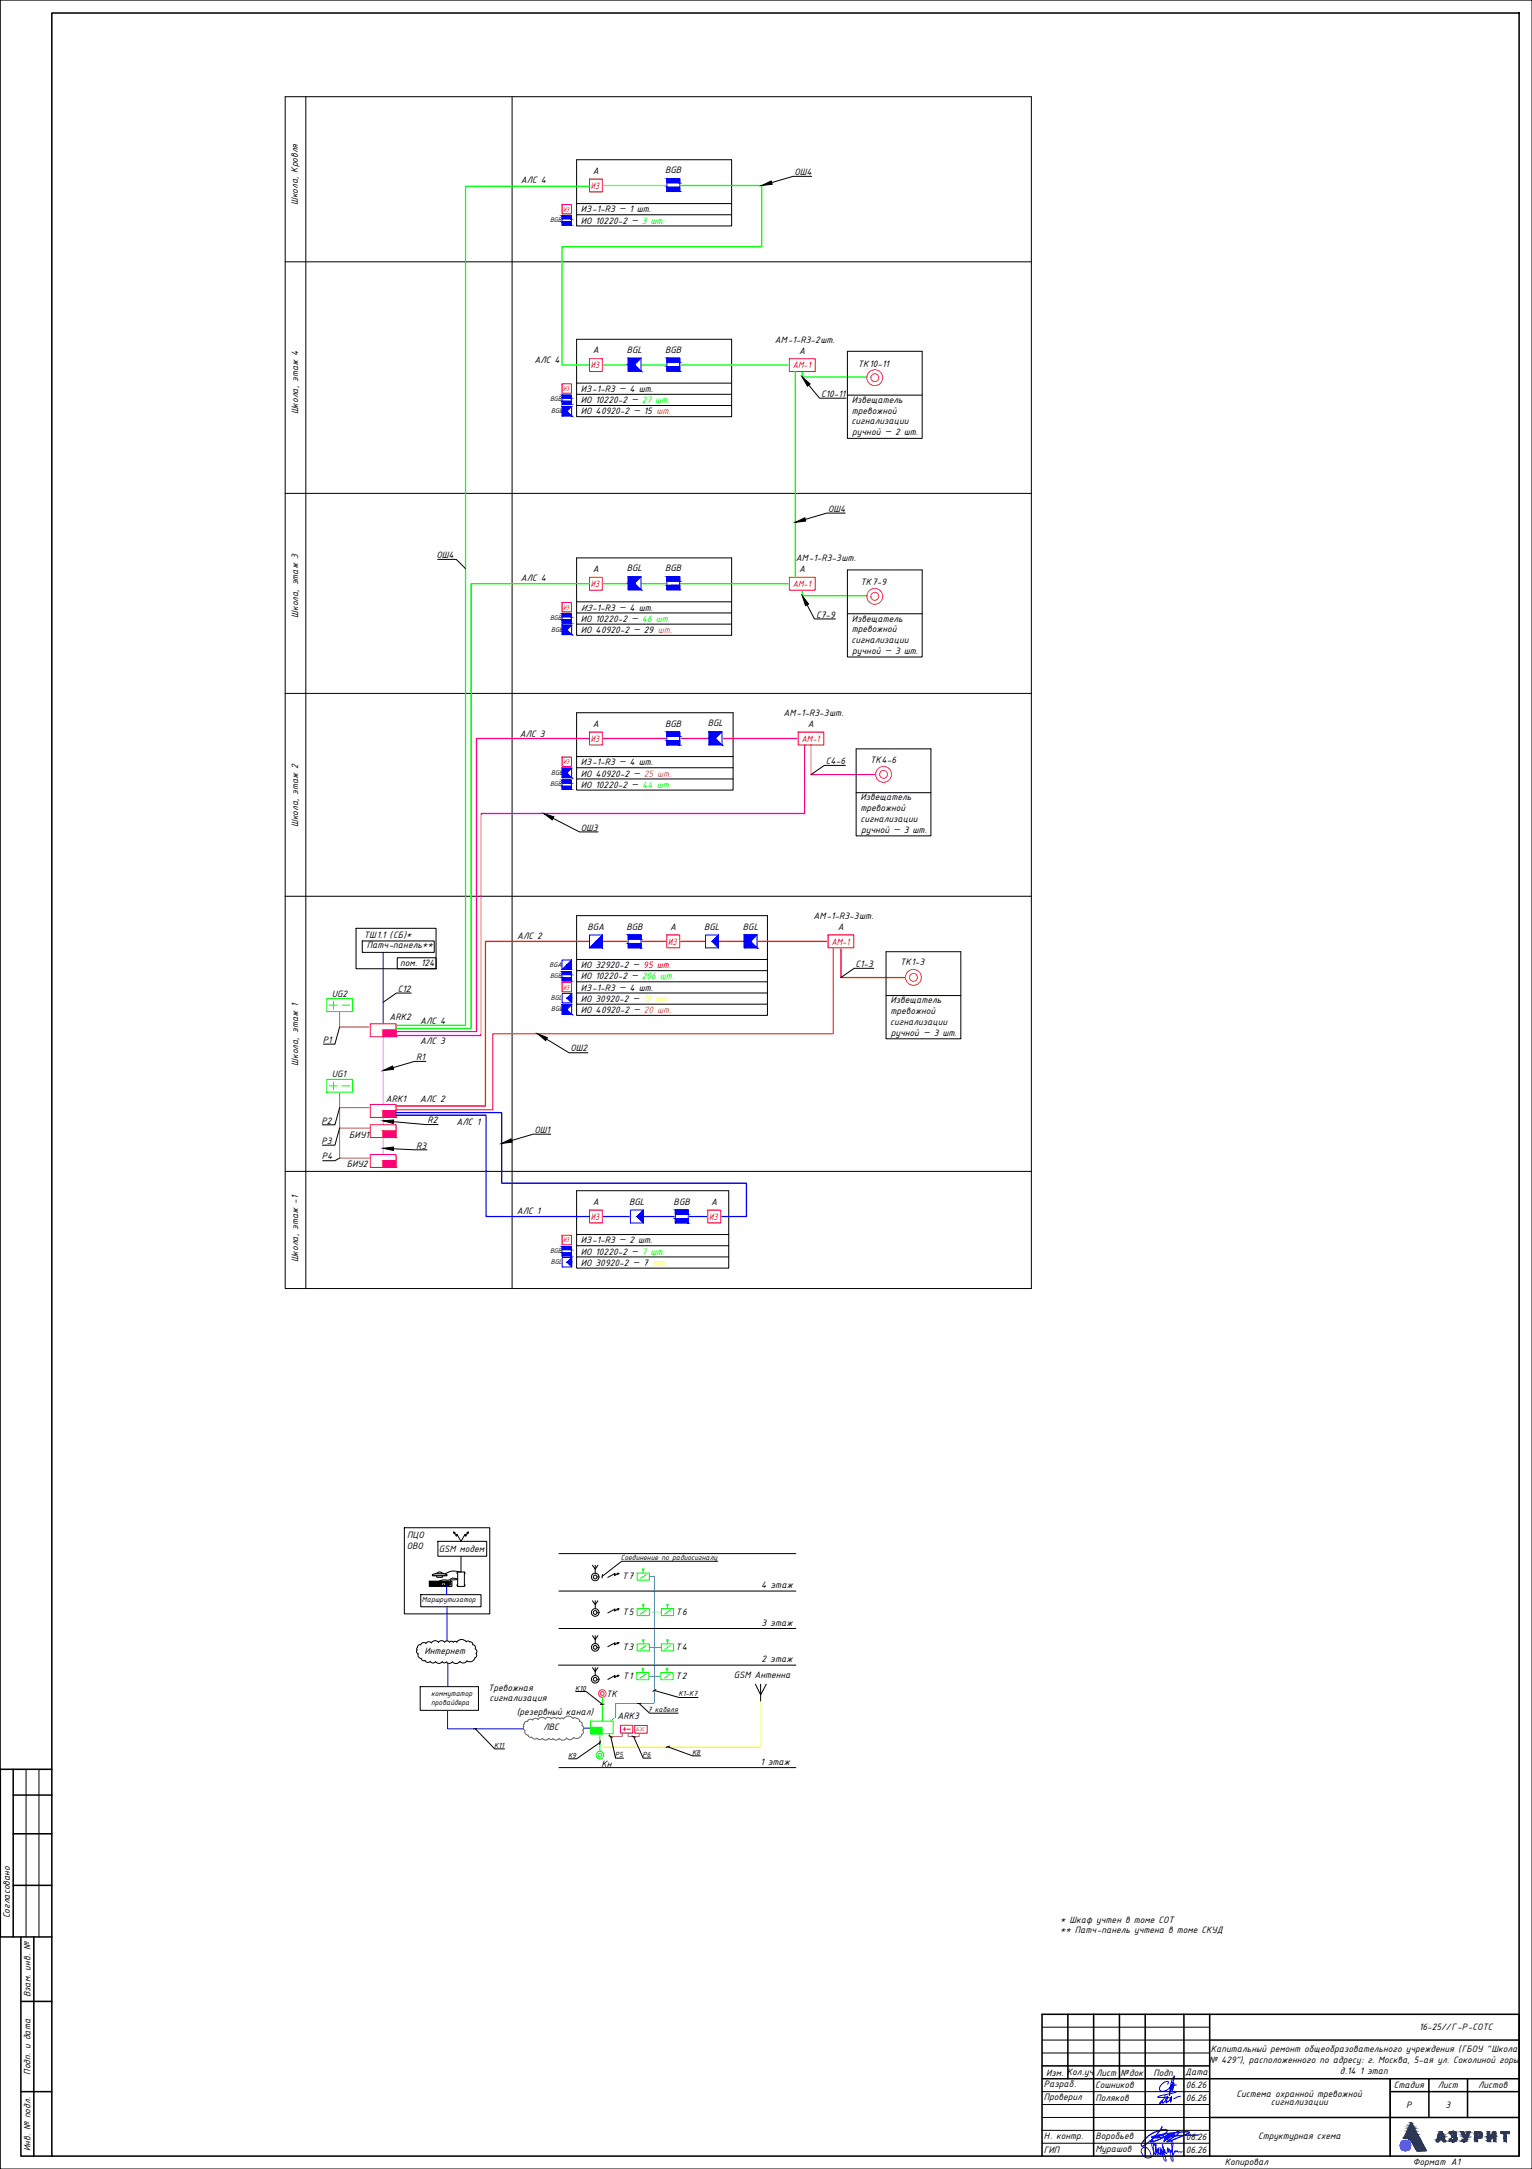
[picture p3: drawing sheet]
<svg xmlns="http://www.w3.org/2000/svg" width="594mm" height="841mm" viewBox="0 0 594 841" stroke-linecap="round" stroke-linejoin="round" font-family="sans-serif">
<defs><g id="words">
<g font-size="3.9">
<text x="201.9" y="71">АЛС 4</text>
<text x="229.9" y="67.4">A</text>
<text x="257.9" y="67.2">BGB</text>
<text x="308.1" y="67.9">ОШ4</text>
<text x="115.5" y="79.5" transform="rotate(-90 115.5 79.5)">Школа, Кровля</text>
<text x="225.3" y="82.3">ИЗ-1-R3 — 1 шт.</text>
<text x="225.3" y="86.7">ИО 10220-2 — 3 шт.</text>
<text x="229.9" y="137">A</text>
<text x="243.1" y="136.8">BGL</text>
<text x="257.9" y="136.8">BGB</text>
<text x="300.4" y="132.8">АМ-1-R3-2шт.</text>
<text x="309.9" y="137.2">A</text>
<text x="207.2" y="140.6">АЛС 4</text>
<text x="332.6" y="142.2">ТК10-11</text>
<text x="225.3" y="152">ИЗ-1-R3 — 4 шт.</text>
<text x="318.4" y="153.9">C10-11</text>
<text x="115.6" y="160.6" transform="rotate(-90 115.6 160.6)">Школа, этаж 4</text>
<text x="225.3" y="156.3">ИО 10220-2 — 27 шт.</text>
<text x="225.3" y="160.6">ИО 40920-2 — 15 шт.</text>
<text x="330.3" y="156.2">Извещатель</text>
<text x="330.3" y="160.4">тревожной</text>
<text x="330.2" y="164.6">сигнализации</text>
<text x="330.5" y="168.7">ручной — 2 шт.</text>
<text x="321.1" y="198.4">ОШ4</text>
<text x="169.3" y="216.4">ОШ4</text>
<text x="229.9" y="221.7">A</text>
<text x="243.1" y="221.6">BGL</text>
<text x="257.9" y="221.6">BGB</text>
<text x="308.6" y="217.6">АМ-1-R3-3шт.</text>
<text x="309.9" y="221.9">A</text>
<text x="201.9" y="225.4">АЛС 4</text>
<text x="333.7" y="226.9">ТК7-9</text>
<text x="115.6" y="239.5" transform="rotate(-90 115.6 239.5)">Школа, этаж 3</text>
<text x="225.3" y="236.8">ИЗ-1-R3 — 4 шт.</text>
<text x="316.4" y="239.5">C7-9</text>
<text x="225.3" y="241.1">ИО 10220-2 — 46 шт.</text>
<text x="225.3" y="245.4">ИО 40920-2 — 29 шт.</text>
<text x="330.3" y="241">Извещатель</text>
<text x="330.3" y="245.2">тревожной</text>
<text x="330.2" y="249.3">сигнализации</text>
<text x="330.5" y="253.5">ручной — 3 шт.</text>
<text x="229.9" y="281.8">A</text>
<text x="257.9" y="281.8">BGB</text>
<text x="274.5" y="281.7">BGL</text>
<text x="303.8" y="277.6">АМ-1-R3-3шт.</text>
<text x="313.3" y="282">A</text>
<text x="201.5" y="285.8">АЛС 3</text>
<text x="225.3" y="296.8">ИЗ-1-R3 — 4 шт.</text>
<text x="320.2" y="296.3">C4-6</text>
<text x="337.4" y="296">ТК4-6</text>
<text x="225.3" y="301.1">ИО 40920-2 — 25 шт.</text>
<text x="225.3" y="305.4">ИО 10220-2 — 44 шт.</text>
<text x="333.7" y="310.4">Извещатель</text>
<text x="333.7" y="314.5">тревожной</text>
<text x="115.6" y="320.7" transform="rotate(-90 115.6 320.7)">Школа, этаж 2</text>
<text x="225.2" y="322.1">ОШ3</text>
<text x="333.6" y="318.7">сигнализации</text>
<text x="333.9" y="322.9">ручной — 3 шт.</text>
<text x="315.4" y="356.3">АМ-1-R3-3шт.</text>
<text x="141.1" y="363.6">ТШ1.1 (СБ)*</text>
<text x="200.5" y="363.9">АЛС 2</text>
<text x="227.9" y="360.4">BGA</text>
<text x="242.9" y="360.4">BGB</text>
<text x="259.9" y="360.5">A</text>
<text x="273.1" y="360.4">BGL</text>
<text x="288.1" y="360.4">BGL</text>
<text x="324.9" y="360.6">A</text>
<text x="142.3" y="367.7">Патч-панель**</text>
<text x="155.2" y="374.6">пом. 124</text>
<text x="225.3" y="375.4">ИО 32920-2 — 95 шт.</text>
<text x="331.8" y="375">C1-3</text>
<text x="349" y="374">ТК1-3</text>
<text x="225.3" y="379.8">ИО 10220-2 — 206 шт.</text>
<text x="128.6" y="386.5">UG2</text>
<text x="154.3" y="384.5">C12</text>
<text x="225.3" y="384.1">ИЗ-1-R3 — 4 шт.</text>
<text x="225.3" y="388.4">ИО 30920-2 — 12 шт.</text>
<text x="345.3" y="389">Извещатель</text>
<text x="151" y="395.4">ARK2</text>
<text x="225.3" y="392.8">ИО 40920-2 — 20 шт.</text>
<text x="345.3" y="393.2">тревожной</text>
<text x="162.9" y="397">АЛС 4</text>
<text x="345.2" y="397.4">сигнализации</text>
<text x="345.5" y="401.5">ручной — 3 шт.</text>
<text x="125.1" y="404.4">P1</text>
<text x="162.9" y="404.7">АЛС 3</text>
<text x="221.2" y="407.7">ОШ2</text>
<text x="115.6" y="413.2" transform="rotate(-90 115.6 413.2)">Школа, этаж 1</text>
<text x="161.4" y="411">R1</text>
<text x="128.7" y="417.7">UG1</text>
<text x="149.6" y="427.1">ARK1</text>
<text x="162.9" y="427.2">АЛС 2</text>
<text x="124.7" y="435.7">P2</text>
<text x="165.7" y="435.6">R2</text>
<text x="177.1" y="436.2">АЛС 1</text>
<text x="124.7" y="443.6">P3</text>
<text x="135.5" y="441.3">БИУ1</text>
<text x="207.2" y="439.3">ОШ1</text>
<text x="124.8" y="449.6">P4</text>
<text x="161.4" y="445.3">R3</text>
<text x="134.5" y="452.6">БИУ2</text>
<text x="229.9" y="467.1">A</text>
<text x="244" y="467.1">BGL</text>
<text x="261.2" y="467.1">BGB</text>
<text x="275.8" y="467.1">A</text>
<text x="200.4" y="470.9">АЛС 1</text>
<text x="225.3" y="482.1">ИЗ-1-R3 — 2 шт.</text>
<text x="115.6" y="489.5" transform="rotate(-90 115.6 489.5)">Школа, этаж -1</text>
<text x="225.3" y="486.4">ИО 10220-2 — 7 шт.</text>
<text x="225.3" y="490.8">ИО 30920-2 — 7 шт.</text>
<text x="157.9" y="596.3">ПЦО</text>
<text x="157.7" y="600.4">ОВО</text>
<text x="170.1" y="601.7">GSM модем</text>
<text x="241.3" y="612.4">Т7</text>
<text x="295.2" y="615.9">4 этаж</text>
<text x="241.3" y="626.2">Т5</text>
<text x="262" y="626.2">Т6</text>
<text x="295.4" y="630.4">3 этаж</text>
<text x="164.6" y="641.3">Интернет</text>
<text x="241.3" y="639.8">Т3</text>
<text x="262" y="639.8">Т4</text>
<text x="295.4" y="644.6">2 этаж</text>
<text x="241.5" y="651.2">Т1</text>
<text x="262" y="651.2">Т2</text>
<text x="284.6" y="650.8">GSM Антенна</text>
<text x="189.3" y="655.5">Тревожная</text>
<text x="189.8" y="659.7">сигнализация</text>
<text x="235" y="658">ТК</text>
<text x="200.4" y="665.2">(резервный канал)</text>
<text x="210.8" y="671">ЛВС</text>
<text x="239.4" y="666.6">ARK3</text>
<text x="233.2" y="685">Кн</text>
<text x="294.9" y="684.4">1 этаж</text>
<text x="3.9" y="743.9" transform="rotate(-90 3.9 743.9)">Согласовано</text>
<text x="411.2" y="745.5">* Шкаф учтен в томе СОТ</text>
<text x="411.2" y="749.6">** Патч-панель учтена в томе СКУД</text>
<text x="11.9" y="774.5" transform="rotate(-90 11.9 774.5)">Взам. инв. №</text>
<text x="550.3" y="787.3">16-25//Г-Р-СОТС</text>
<text x="469.5" y="795.6">Капитальный ремонт общеобразовательного учреждения (ГБОУ &quot;Школа</text>
<text x="468.8" y="800">№ 429&quot;), расположенного по адресу: г. Москва, 5-ая ул. Соколиной горы</text>
<text x="11.9" y="804.4" transform="rotate(-90 11.9 804.4)">Подп. и дата</text>
<text x="404.8" y="809.4">Разраб.</text>
<text x="405.7" y="804.8">Изм. Кол.уч</text>
<text x="424.7" y="809.8">Сошников</text>
<text x="425" y="804.8">Лист</text>
<text x="434.5" y="804.8">№док</text>
<text x="447.4" y="804.8">Подп.</text>
<text x="459.6" y="804.6">Дата</text>
<text x="459.9" y="809.8">06.26</text>
<text x="519.5" y="804.2">д.14 1 этап</text>
<text x="540.5" y="809.8">Стадия</text>
<text x="557.5" y="809.8">Лист</text>
<text x="573.2" y="809.8">Листов</text>
<text x="404.8" y="814.4">Проверил</text>
<text x="424.8" y="814.8">Поляков</text>
<text x="459.9" y="814.8">06.26</text>
<text x="479.5" y="812.9">Система охранной тревожной</text>
<text x="492.8" y="816.3">сигнализации</text>
<text x="545.3" y="817.3">Р</text>
<text x="560.5" y="817.3">3</text>
<text x="404.8" y="829.4">Н. контр.</text>
<text x="424.8" y="829.4">Воробьев</text>
<text x="459.9" y="829.8">06.26</text>
<text x="487.9" y="829.4">Структурная схема</text>
<text x="11.9" y="834.1" transform="rotate(-90 11.9 834.1)">Инв. № подл.</text>
<text x="404.8" y="834.8">ГИП</text>
<text x="424.8" y="834.4">Мурашов</text>
<text x="459.9" y="834.9">06.26</text>
<text x="475" y="839.4">Копировал</text>
<text x="547.9" y="839.4">Формат А1</text>
</g>
<g font-size="3.9" fill="#f00">
<text x="229.1" y="73.2">ИЗ</text>
<text x="229.1" y="142.8">ИЗ</text>
<text x="307.4" y="142.8">АМ-1</text>
<text x="229.1" y="227.6">ИЗ</text>
<text x="307.4" y="227.6">АМ-1</text>
<text x="229.1" y="287.6">ИЗ</text>
<text x="310.8" y="287.6">АМ-1</text>
<text x="259.1" y="366.3">ИЗ</text>
<text x="322.4" y="366.3">АМ-1</text>
<text x="229.1" y="473">ИЗ</text>
<text x="275" y="473">ИЗ</text>
</g>
<g font-size="3.1">
<text x="240.7" y="604.8">Соединение по радиосигналу</text>
<text x="163.6" y="621.3">Маршрутизатор</text>
<text x="167.2" y="657.7">коммутатор</text>
<text x="223" y="655.5">K10</text>
<text x="263.1" y="657.8">K1-K7</text>
<text x="167.2" y="661">провайдера</text>
<text x="251.2" y="663.9">7 кабеля</text>
<text x="191.6" y="677.7">K11</text>
<text x="220.3" y="681.6">K9</text>
<text x="238.5" y="681.3">P5</text>
<text x="249.2" y="681.3">P6</text>
<text x="268.3" y="680.4">K8</text>
</g>
<g font-size="2.9">
<text x="213.7" y="160.2">BGL</text>
<text x="213.7" y="244.9">BGL</text>
<text x="213.7" y="300.4">BGL</text>
<text x="213.1" y="374.9">BGA</text>
<text x="213.6" y="387.6">BGL</text>
<text x="213.7" y="392.2">BGL</text>
<text x="213.6" y="490">BGL</text>
</g>
<g font-size="2.8" fill="#f00">
<text x="218.3" y="82.1">ИЗ</text>
<text x="218.3" y="151.6">ИЗ</text>
<text x="218.3" y="236.4">ИЗ</text>
<text x="218.3" y="296.3">ИЗ</text>
<text x="218.3" y="383.7">ИЗ</text>
<text x="218.3" y="481.8">ИЗ</text>
</g>
<g font-size="2.8">
<text x="213.3" y="86.1">BGB</text>
<text x="213.3" y="155.6">BGB</text>
<text x="213.3" y="240.4">BGB</text>
<text x="213.3" y="304.9">BGB</text>
<text x="213.3" y="379.1">BGB</text>
<text x="213.3" y="485.8">BGB</text>
</g>
<text font-size="2.2" fill="#f00" x="246.8" y="671.2">БЗС</text>
</g></defs>
<g fill="none" stroke="#000" stroke-width=".39">
<path d="M110.6 37.5h289.3v462.1h-289.3zM118.6 37.5v462.1M198.6 37.5v462.1M223.6 61.9h60.1v25.7h-60.1zM223.6 78.9h60.1M223.6 83.3h60.1M110.6 101.5h289.3M223.6 131.6h60.1v30h-60.1zM328.6 136.2h29v33.8h-29zM223.6 148.6h60.1M223.6 152.9h60.1M223.6 157.2h60.1"/>
<path d="M328.6 153.2h29M110.6 191.3h289.3M223.6 216.3h60.1v30h-60.1zM223.6 233.3h60.1M223.6 237.7h60.1M328.6 221h29v33.7h-29zM328.6 238h29M223.6 242h60.1M110.6 268.9h289.3M223.6 276.4h60.7v30h-60.7zM223.6 293.4h60.7M223.6 297.7h60.7"/>
<path d="M332 290.4h29v33.7h-29zM223.6 302h60.7M332 307.4h29M110.6 347.5h289.3M223.6 355h74v38.7h-74zM223.6 372h74M223.6 376.4h74M343.6 369h29v33.8h-29zM223.6 380.7h74M223.6 385h74M223.6 389.4h74M343.6 386h29"/>
<path d="M110.6 454.2h289.3M223.6 461.7h59v30h-59zM223.6 478.7h59M223.6 483h59M223.6 487.4h59"/>
</g>
<path d="M153.6 432.4h34.9v39.3h40.1M153.6 431.4h40.9v27.4h94.9v12.9h-58.3" fill="none" stroke="#00f" stroke-width=".51"/>
<path d="M228.6 365h-40.4v63.8h-34.6M231.1 365h95v14h25" fill="none" stroke="#f00" stroke-width=".51"/>
<path d="M228.6 286.4h-43.8v113.7h-31.2M309.5 286.3l-78.4 .1M312 288.9v26.6h-125.5v86h-32.9M314.5 286.4v14h25" fill="none" stroke="#f0f" stroke-width=".51"/>
<path d="M228.6 72.2h-48.1v325.4h-26.9M263.6 71.9h31.8v23.8h-77.4v45.9h10.6M231.1 141.6h80v4.6h25M308.4 144.1v79.7M228.6 226.3h-45.9v172.5h-29.1M231.1 226.3h80v4.7h25" fill="none" stroke="#0f0" stroke-width=".51"/>
<path d="M131.7 392.2v6h16.9v1.3M131.7 423.5v6h16.9v1.2M131.7 429.5v7.9h11.9M131.7 437.4v11.6h11.9M241.3 672v1.3h-5.1v-1.1M243.6 672v1.4h4.2v-1.4" fill="none" stroke="#cd6928" stroke-width=".39"/>
<path d="M143.6 397v5M153.6 397v5M143.6 428.3v5M143.6 436.1v5M153.6 428.3v5M153.6 436.1v5M143.6 447.7v5M153.6 447.7v5" fill="none" stroke="#fff" stroke-width=".39"/>
<g fill="#fff" stroke="#fff" stroke-width=".39">
<path d="M143.6 397l10 5h-10zM143.6 397l10 5v-5z"/>
<path d="M143.6 402h10v-5zM143.6 397h10l-10 5z"/>
<path d="M143.6 436.1l10 5h-10zM143.6 436.1l10 5v-5z"/>
<path d="M143.6 441.1h10v-5zM143.6 436.1h10l-10 5z"/>
<path d="M143.6 447.7l10 5h-10zM143.6 447.7l10 5v-5z"/>
<path d="M143.6 452.7h10v-5zM143.6 447.7h10l-10 5z"/>
<path d="M143.6 428.3l10 5h-10zM143.6 428.3l10 5v-5z"/>
<path d="M143.6 433.3h10v-5zM143.6 428.3h10l-10 5z"/>
</g>
<path d="M143.6 397h10v5h-10zM148.6 399.5h5h-5v2.5M143.6 436.1h10v5h-10zM143.6 428.3h10v5h-10zM148.6 438.6h5h-5v2.5M148.6 430.7h5h-5v2.6M143.6 447.7h10v5h-10zM148.6 450.2h5h-5v2.5" fill="none" stroke="#f00" stroke-width=".39"/>
<g fill="#f00" stroke="#f00" stroke-width=".39">
<path d="M148.6 399.5l5 2.5v-2.5zM148.6 399.5l5 2.5h-5z"/>
<path d="M148.6 438.6l5 2.5v-2.5zM148.6 438.6l5 2.5h-5z"/>
<path d="M148.6 450.2l5 2.5v-2.5zM148.6 450.2l5 2.5h-5z"/>
<path d="M148.6 430.7l5 2.6v-2.6zM148.6 430.7l5 2.6h-5z"/>
</g>
<g fill="none" stroke="#fff" stroke-width=".39">
<path d="M217.9 79.3v3.7M228.6 69.4v5M228.6 139.1v5M217.9 148.9v3.6M306.1 144.1v-5h10v5M217.9 233.6v3.7M228.6 223.8v5M306.1 228.8v-5h10v5M217.9 293.5v3.7M228.6 283.9v5M309.5 288.9v-5h10v5M258.6 362.5v5"/>
<path d="M321.1 367.5v-5h10v5M217.9 381v3.6M217.9 479v3.6M228.6 469.2v5M274.5 469.2v5"/>
</g>
<g fill="#fff" stroke="#fff" stroke-width=".39">
<path d="M233.6 223.8l-5 5h5zM228.6 223.8h5l-5 5z"/>
<path d="M233.6 283.9l-5 5h5zM228.6 283.9h5l-5 5z"/>
<path d="M263.6 362.5l-5 5h5zM258.6 362.5h5l-5 5z"/>
<path d="M233.6 469.2l-5 5h5zM228.6 469.2h5l-5 5z"/>
<path d="M221.6 381l-3.7 3.6h3.7zM217.9 381h3.7l-3.7 3.6z"/>
<path d="M217.9 297.2h3.7v-3.7zM217.9 293.5h3.7l-3.7 3.7z"/>
<path d="M217.9 237.3h3.7v-3.7zM217.9 233.6h3.7l-3.7 3.7z"/>
<path d="M221.6 479l-3.7 3.6h3.7zM217.9 479h3.7l-3.7 3.6z"/>
<path d="M233.6 69.4l-5 5h5zM228.6 69.4h5l-5 5z"/>
<path d="M217.9 83h3.7v-3.7zM217.9 79.3h3.7l-3.7 3.7z"/>
<path d="M306.1 223.8v5h10zM306.1 223.8h10v5z"/>
<path d="M306.1 223.8v5l10-5zM306.1 228.8l10-5v5z"/>
<path d="M306.1 228.8h10v-5zM306.1 223.8h10l-10 5z"/>
<path d="M309.5 283.9v4.9l10 .1zM309.5 283.9h10v5z"/>
<path d="M309.5 283.9v5l10-5zM309.5 288.9l10-5v5z"/>
<path d="M309.5 288.9h10v-5zM309.5 283.9h10l-10 5z"/>
<path d="M321.1 362.5v5h10zM321.1 362.5h10v5z"/>
<path d="M321.1 362.5v5l10-5zM321.1 367.5l10-5v5z"/>
<path d="M321.1 367.5h10v-5zM321.1 362.5h10l-10 5z"/>
<path d="M233.6 139.1l-5 5h5zM228.6 139.1h5l-5 5z"/>
<path d="M217.9 152.5h3.7v-3.6zM217.9 148.9h3.7l-3.7 3.6z"/>
<path d="M306.1 139.1v4.9l10 .1zM306.1 139.1h10v5z"/>
<path d="M306.1 139.1v5l10-5zM306.1 144.1l10-5v5z"/>
<path d="M306.1 144.1h10v-5zM306.1 139.1h10l-10 5z"/>
<path d="M279.5 469.2l-5 5h5zM274.5 469.2h5l-5 5z"/>
</g>
<g fill="none" stroke="#f00" stroke-width=".39">
<path d="M217.9 79.3h3.7v3.7h-3.7zM228.6 69.4h5v5h-5zM228.6 139.1h5v5h-5zM306.1 139.1h10v5h-10zM217.9 148.9h3.7v3.6h-3.7zM217.9 233.6h3.7v3.7h-3.7zM228.6 223.8h5v5h-5zM306.1 223.8h10v5h-10zM217.9 293.5h3.7v3.7h-3.7zM228.6 283.9h5v5h-5zM309.5 283.9h10v5h-10zM258.6 362.5h5v5h-5z"/>
<path d="M321.1 362.5h10v5h-10zM217.9 381h3.7v3.6h-3.7zM217.9 479h3.7v3.6h-3.7zM228.6 469.2h5v5h-5zM274.5 469.2h5v5h-5z"/>
</g>
<path d="M126.7 387.2v5M136.7 387.2v5M126.7 418.5v5M136.7 418.5v5" fill="none" stroke="#fff" stroke-width=".39"/>
<g fill="#fff" stroke="#fff" stroke-width=".39">
<path d="M126.7 387.2l10 5h-10zM126.7 387.2l10 5v-5z"/>
<path d="M126.7 392.2h10v-5zM126.7 387.2h10l-10 5z"/>
<path d="M126.7 418.5l10 5h-10zM126.7 418.5l10 5v-5z"/>
<path d="M126.7 423.5h10v-5zM126.7 418.5h10l-10 5z"/>
</g>
<path d="M126.7 387.2h10v5h-10zM127.8 389.7h3M129.3 388.2v3M132.6 389.7h3.1M126.7 418.5h10v5h-10zM129.3 419.5v3M127.8 421h3M132.6 421h3.1" fill="none" stroke="#0f0" stroke-width=".39"/>
<path d="M231.1 71.9h27.5" fill="none" stroke="#bfff00" stroke-width=".51"/>
<!-- layer: 0 -->
<path d="M148.6 402v26.3M148.6 433.3v2.6M148.6 441.1v6.6" fill="none" stroke="#f0f" stroke-width=".39"/>
<g fill="none" stroke="#fff" stroke-width=".39">
<path d="M258.6 69.3v5M263.6 69.3v5M218 83.7v3.6M221.6 83.7v3.6M243.6 138.9v5M248.6 138.9v5M258.6 138.9v5M263.6 138.9v5M218 153.2v3.6M218 157.6v3.7M221.6 153.2v3.6M221.7 157.6v3.7"/>
<path d="M218 238v3.6M221.6 238v3.6M243.6 223.7v5M248.6 223.7v5M258.6 223.7v5M263.6 223.7v5M218 242.4v3.7M221.7 242.4v3.7M218 297.8v3.7M221.7 297.8v3.7M258.6 283.9v5M263.6 283.9v5"/>
<path d="M274.9 283.8v5M279.9 283.8v5M218 302.5v3.6M221.6 302.5v3.6M217.9 372.2v3.7M218 376.8v3.5M221.6 376.8v3.5M221.6 372.2v3.7M228.6 362.5v5M233.6 362.5v5M243.6 362.5v5M248.6 362.5v5"/>
<path d="M273.6 362.5v5M278.6 362.5v5M288.6 362.5v5M293.6 362.5v5M218 389.6v3.7M218 385.2v3.7M221.7 385.2v3.7M221.7 389.6v3.7M244.4 469.2v5M249.5 469.2v5M261.9 469.2v5M266.9 469.2v5"/>
<path d="M218 483.4v3.6M218 487.6v3.7M221.6 483.4v3.6M221.7 487.6v3.7"/>
</g>
<g fill="#fff" stroke="#fff" stroke-width=".39">
<path d="M273.6 362.5l5 5h-5zM273.6 362.5l5 5v-5z"/>
<path d="M278.6 362.5l-5 5h5zM273.6 362.5h5l-5 5z"/>
<path d="M244.4 469.2l5.1 5h-5.1zM244.4 469.2l5.1 5v-5z"/>
<path d="M244.4 474.2h5.1v-5zM244.4 469.2h5.1l-5.1 5z"/>
<path d="M218 487.6l3.7 3.7h-3.7zM218 487.6l3.7 3.7v-3.7z"/>
<path d="M221.7 487.6l-3.7 3.7h3.7zM218 487.6h3.7l-3.7 3.7z"/>
<path d="M218 385.2l3.7 3.7h-3.7zM218 385.2l3.7 3.7v-3.7z"/>
<path d="M221.7 385.2l-3.7 3.7h3.7zM218 385.2h3.7l-3.7 3.7z"/>
<path d="M228.6 362.5l5 5h-5zM228.6 362.5l5 5v-5z"/>
<path d="M233.6 362.5l-5 5h5zM228.6 362.5h5l-5 5z"/>
<path d="M217.9 372.2l3.7 3.7h-3.7zM217.9 372.2l3.7 3.7v-3.7z"/>
<path d="M221.6 372.2l-3.7 3.7h3.7zM217.9 372.2h3.7l-3.7 3.7z"/>
<path d="M258.6 283.9l5 5h-5zM258.6 283.9l5 5v-5z"/>
<path d="M263.6 283.9l-5 5h5zM258.6 283.9h5l-5 5z"/>
<path d="M243.6 362.5l5 5h-5zM243.6 362.5l5 5v-5z"/>
<path d="M248.6 362.5l-5 5h5zM243.6 362.5h5l-5 5z"/>
<path d="M261.9 469.2l5 5h-5zM261.9 469.2l5 5v-5z"/>
<path d="M266.9 469.2l-5 5h5zM261.9 469.2h5l-5 5z"/>
<path d="M218 238l3.6 3.6h-3.6zM218 238l3.6 3.6v-3.6z"/>
<path d="M218 241.6h3.6v-3.6zM218 238h3.6l-3.6 3.6z"/>
<path d="M218 302.5l3.6 3.6h-3.6zM218 302.5l3.6 3.6v-3.6z"/>
<path d="M218 306.1h3.6v-3.6zM218 302.5h3.6l-3.6 3.6z"/>
<path d="M218 376.8l3.6 3.5h-3.6zM218 376.8l3.6 3.5v-3.5z"/>
<path d="M218 380.3h3.6v-3.5zM218 376.8h3.6l-3.6 3.5z"/>
<path d="M218 483.4l3.6 3.6h-3.6zM218 483.4l3.6 3.6v-3.6z"/>
<path d="M218 487h3.6v-3.6zM218 483.4h3.6l-3.6 3.6z"/>
<path d="M258.6 69.3l5 5h-5zM258.6 69.3l5 5v-5z"/>
<path d="M263.6 69.3l-5 5h5zM258.6 69.3h5l-5 5z"/>
<path d="M218 83.7l3.6 3.6h-3.6zM218 83.7l3.6 3.6v-3.6z"/>
<path d="M218 87.3h3.6v-3.6zM218 83.7h3.6l-3.6 3.6z"/>
<path d="M258.6 223.7l5 5h-5zM258.6 223.7l5 5v-5z"/>
<path d="M263.6 223.7l-5 5h5zM258.6 223.7h5l-5 5z"/>
<path d="M288.6 362.5l5 5h-5zM288.6 362.5l5 5v-5z"/>
<path d="M293.6 362.5l-5 5h5zM288.6 362.5h5l-5 5z"/>
<path d="M218 389.6l3.7 3.7h-3.7zM218 389.6l3.7 3.7v-3.7z"/>
<path d="M221.7 389.6l-3.7 3.7h3.7zM218 389.6h3.7l-3.7 3.7z"/>
<path d="M218 297.8l3.7 3.7h-3.7zM218 297.8l3.7 3.7v-3.7z"/>
<path d="M221.7 297.8l-3.7 3.7h3.7zM218 297.8h3.7l-3.7 3.7z"/>
<path d="M218 242.4l3.7 3.7h-3.7zM218 242.4l3.7 3.7v-3.7z"/>
<path d="M218 246.1h3.7v-3.7zM218 242.4h3.7l-3.7 3.7z"/>
<path d="M243.6 223.7l5 5h-5zM243.6 223.7l5 5v-5z"/>
<path d="M248.6 223.7l-5 5h5zM243.6 223.7h5l-5 5z"/>
<path d="M274.9 283.8l5 5h-5zM274.9 283.8l5 5v-5z"/>
<path d="M279.9 283.8l-5 5h5zM274.9 283.8h5l-5 5z"/>
<path d="M218 153.2l3.6 3.6h-3.6zM218 153.2l3.6 3.6v-3.6z"/>
<path d="M218 156.8h3.6v-3.6zM218 153.2h3.6l-3.6 3.6z"/>
<path d="M258.6 138.9l5 5h-5zM258.6 138.9l5 5v-5z"/>
<path d="M263.6 138.9l-5 5h5zM258.6 138.9h5l-5 5z"/>
<path d="M218 157.6l3.7 3.7h-3.7zM218 157.6l3.7 3.7v-3.7z"/>
<path d="M221.7 157.6l-3.7 3.7h3.7zM218 157.6h3.7l-3.7 3.7z"/>
<path d="M243.6 138.9l5 5h-5zM243.6 138.9l5 5v-5z"/>
<path d="M248.6 138.9l-5 5h5zM243.6 138.9h5l-5 5z"/>
</g>
<g fill="none" stroke="#00f" stroke-width=".39">
<path d="M258.6 69.3h5v5h-5zM218 83.7h3.6v3.6h-3.6zM243.6 138.9h5v5h-5zM258.6 138.9h5v5h-5zM218 153.2h3.6v3.6h-3.6zM218 157.6h3.7v3.7h-3.7zM218 238h3.6v3.6h-3.6zM243.6 223.7h5v5h-5zM258.6 223.7h5v5h-5zM218 242.4h3.7v3.7h-3.7zM218 297.8h3.7v3.7h-3.7zM258.6 283.9h5v5h-5z"/>
<path d="M274.9 283.8h5v5h-5zM218 302.5h3.6v3.6h-3.6zM217.9 372.2h3.7v3.7h-3.7zM218 376.8h3.6v3.5h-3.6zM228.6 362.5h5v5h-5zM243.6 362.5h5v5h-5zM273.6 362.5h5v5h-5zM288.6 362.5h5v5h-5zM218 389.6h3.7v3.7h-3.7zM218 385.2h3.7v3.7h-3.7zM244.4 469.2h5.1v5h-5.1zM261.9 469.2h5v5h-5z"/>
<path d="M218 483.4h3.6v3.6h-3.6zM218 487.6h3.7v3.7h-3.7z"/>
</g>
<g fill="#00f" stroke="#00f" stroke-width=".39">
<path d="M233.6 362.5v2.5h-2.5z"/>
<path d="M221.6 372.2v1.9h-1.8z"/>
<path d="M258.6 287.2h5z"/>
<path d="M258.6 283.9h5z"/>
<path d="M243.6 365.8h5z"/>
<path d="M243.6 362.5h5z"/>
<path d="M261.9 472.5h5z"/>
<path d="M261.9 469.2h5z"/>
<path d="M218 240.4h3.6z"/>
<path d="M218 238h3.6z"/>
<path d="M218 304.9h3.6z"/>
<path d="M218 302.5h3.6z"/>
<path d="M218 379.1h3.6z"/>
<path d="M218 376.8h3.6z"/>
<path d="M218 485.8h3.6z"/>
<path d="M218 483.4h3.6z"/>
<path d="M258.6 72.6h5z"/>
<path d="M258.6 69.3h5z"/>
<path d="M218 86.1l3.6-.1z"/>
<path d="M218 83.7h3.6z"/>
<path d="M258.6 227h5z"/>
<path d="M258.6 223.7h5z"/>
<path d="M218 155.6h3.6z"/>
<path d="M218 153.2h3.6z"/>
<path d="M258.6 142.2h5z"/>
<path d="M258.6 138.9h5z"/>
<path d="M278.6 362.5v2.5h-2.5zM276.1 365l2.5 2.5v-2.5z"/>
<path d="M246.9 471.7l2.6-2.5v2.5zM246.9 471.7l2.6 2.5v-2.5z"/>
<path d="M221.7 487.6v1.8h-1.8zM219.9 489.4l1.8 1.9v-1.9z"/>
<path d="M221.7 385.2v1.8h-1.8zM219.9 387l1.8 1.9v-1.9z"/>
<path d="M231.1 365l2.5 2.5v-2.5zM231.1 365l2.5 2.5h-5z"/>
<path d="M219.8 374.1l1.8 1.8v-1.8zM219.8 374.1l1.8 1.8h-3.7z"/>
<path d="M258.6 287.2l5 1.7v-1.7zM258.6 287.2l5 1.7h-5z"/>
<path d="M258.6 283.9l5 1.7v-1.7zM258.6 283.9l5 1.7h-5z"/>
<path d="M243.6 365.8l5 1.7v-1.7zM243.6 365.8l5 1.7h-5z"/>
<path d="M243.6 362.5l5 1.7v-1.7zM243.6 362.5l5 1.7h-5z"/>
<path d="M261.9 472.5l5 1.7v-1.7zM261.9 472.5l5 1.7h-5z"/>
<path d="M261.9 469.2l5 1.7v-1.7zM261.9 469.2l5 1.7h-5z"/>
<path d="M218 240.4l3.6 1.2v-1.2zM218 240.4l3.6 1.2h-3.6z"/>
<path d="M218 238l3.6 1.2v-1.2zM218 238l3.6 1.2h-3.6z"/>
<path d="M218 304.9l3.6 1.2v-1.2zM218 304.9l3.6 1.2h-3.6z"/>
<path d="M218 302.5l3.6 1.2v-1.2zM218 302.5l3.6 1.2h-3.6z"/>
<path d="M218 379.1l3.6 1.2v-1.2zM218 379.1l3.6 1.2h-3.6z"/>
<path d="M218 376.8l3.6 1.2v-1.2zM218 376.8l3.6 1.2h-3.6z"/>
<path d="M218 485.8l3.6 1.2v-1.2zM218 485.8l3.6 1.2h-3.6z"/>
<path d="M218 483.4l3.6 1.2v-1.2zM218 483.4l3.6 1.2h-3.6z"/>
<path d="M258.6 72.6l5 1.7v-1.7zM258.6 72.6l5 1.7h-5z"/>
<path d="M258.6 69.3l5 1.7v-1.7zM258.6 69.3l5 1.7h-5z"/>
<path d="M218 86.1l3.6 1.2v-1.2zM218 86.1l3.6 1.2h-3.6z"/>
<path d="M218 83.7l3.6 1.2v-1.2zM218 83.7l3.6 1.2h-3.6z"/>
<path d="M258.6 227l5 1.7v-1.7zM258.6 227l5 1.7h-5z"/>
<path d="M258.6 223.7l5 1.7v-1.7zM258.6 223.7l5 1.7h-5z"/>
<path d="M288.6 362.5l2.5 2.5 2.5-2.5zM288.6 362.5l2.5 2.5h-2.5z"/>
<path d="M288.6 365l5 2.5-2.5-2.5zM288.6 365l5 2.5h-5z"/>
<path d="M218 389.6l1.9 1.9 1.8-1.9zM218 389.6l1.9 1.9h-1.9z"/>
<path d="M218 391.5l3.7 1.8-1.8-1.8zM218 391.5l3.7 1.8h-3.7z"/>
<path d="M218 297.8l1.9 1.9 1.8-1.9zM218 297.8l1.9 1.9h-1.9z"/>
<path d="M218 299.7l3.7 1.8-1.8-1.8zM218 299.7l3.7 1.8h-3.7z"/>
<path d="M218 242.4l1.9 1.8 1.8-1.8zM218 242.4l1.9 1.8h-1.9z"/>
<path d="M218 244.2l3.7 1.9-1.8-1.9zM218 244.2l3.7 1.9h-3.7z"/>
<path d="M243.6 223.7l2.5 2.5 2.5-2.5zM243.6 223.7l2.5 2.5h-2.5z"/>
<path d="M243.6 226.2l5 2.5-2.5-2.5zM243.6 226.2l5 2.5h-5z"/>
<path d="M274.9 283.8l2.5 2.5 2.5-2.5zM274.9 283.8l2.5 2.5h-2.5z"/>
<path d="M274.9 286.3l5 2.5-2.5-2.5zM274.9 286.3l5 2.5h-5z"/>
<path d="M218 155.6l3.6 1.2v-1.2zM218 155.6l3.6 1.2h-3.6z"/>
<path d="M218 153.2l3.6 1.2v-1.2zM218 153.2l3.6 1.2h-3.6z"/>
<path d="M258.6 142.2l5 1.7v-1.7zM258.6 142.2l5 1.7h-5z"/>
<path d="M258.6 138.9l5 1.7v-1.7zM258.6 138.9l5 1.7h-5z"/>
<path d="M218 157.6l1.9 1.9 1.8-1.9zM218 157.6l1.9 1.9h-1.9z"/>
<path d="M218 159.5l3.7 1.8-1.8-1.8zM218 159.5l3.7 1.8h-3.7z"/>
<path d="M243.6 138.9l2.5 2.5 2.5-2.5zM243.6 138.9l2.5 2.5h-2.5z"/>
<path d="M243.6 141.4l5 2.5-2.5-2.5zM243.6 141.4l5 2.5h-5z"/>
</g>
<g fill="none" stroke="#ff5800" stroke-width=".39">
<circle cx="339.2" cy="146.4" r="1.53"/>
<circle cx="339.2" cy="146.4" r="3.1"/>
<circle cx="339.2" cy="231.2" r="1.53"/>
<circle cx="339.2" cy="231.2" r="3.1"/>
<circle cx="342.6" cy="300.2" r="1.53"/>
<circle cx="342.6" cy="300.2" r="3.1"/>
<circle cx="354.2" cy="379" r="1.53"/>
<circle cx="354.2" cy="379" r="3.1"/>
<circle cx="233.6" cy="656.7" r=".73"/>
<circle cx="233.6" cy="656.7" r="1.47"/>
</g>
<!-- layer: 0 -->
<path d="M323.1 367.5v33.3h-132v29.5h-37.5" fill="none" stroke="#f00" stroke-width=".39"/>
<path d="M295.4 71.9l3.7-1.7 .3 1.2zM311.1 146.2l3 2.7-1 .8zM308.4 202.5l3.7-1.7 .4 1.2zM311.1 231l2.5 3.2-1.2 .7zM210.9 315.5l3.8 1.2-.6 1.2zM148.6 415.1l3.6-1.8 .4 1.3zM208.5 400.8l3.8 1.5-.7 1.2zM148.6 434.6l4-.3-.1 1.3zM148.6 445.2l4-.4-.1 1.3zM194.5 443.4l3.7-1.8 .4 1.3z" fill="#000" stroke="#000" stroke-width=".39"/>
<g fill="none" stroke="#000" stroke-width=".39">
<path d="M314.7 68.4h-7.2l-8.3 2.4M313.6 149.3l4.2 5.1h10.3M327.8 199h-7.2l-8.3 2.4M169.7 216.9h7.2l3.6 3.6M313 234.5l2.8 5.5h8.1M327.8 296.8h-8.2l-5.1 3.6M214.5 317.3l10.2 5.3h7.3M338.8 375.5h-7.6l-5.1 3.5M131.7 398.2l-1.8 6.7h-4.5M159.5 385h-5.8l-5.1 3.6M165.2 411.6h-4.5l-8.3 2.4M211.9 402.9l8.8 5.3h7.2"/>
<path d="M131.7 429.5l-1.8 6.6h-4.9M131.7 437.4l-1.8 6.6h-4.9M152.6 434.9l12.5 1.1h4.8M213.6 439.8h-6.9l-8.3 2.4M131.7 449l-1.8 1.1h-4.8M152.6 445.4l13 .4"/>
</g>
<path d="M148.6 369.3v27.7M173.2 615.1v3.2M173.4 623v13.3M173.6 644.9v9.1M173.6 663.5v6.8h29.4M226.3 670.1h4.3" fill="none" stroke="#00f" stroke-width=".39"/>
<!-- layer: 0 -->
<g fill="none" stroke="#000" stroke-width=".39">
<path d="M.1 0h594v841h-594zM138.1 359.9h31v15.7h-31zM140.5 364.9h27.9v4.4h-27.9zM154 371.4h15.1v4.2h-15.1zM156.8 592.4h33.1v33.4h-33.1zM169.8 597.6h18.9v5.8h-18.9zM176 594v.7M176.6 594.5l-.6-.5 1 1.7 .2-.8 1.6 2.7 1.6-2.7 .2 .8 1-1.7-.6 .5M181.6 594l-.1 .7M163.2 618.3h23.3v4.7h-23.3zM170.2 613.1l1.8-.5a4.1 4.1 0 0 0 3.6-.7l1.9 .4-1.4 .3a1.01 1.01 0 0 0-1.1 0 1.01 1.01 0 0 0-.4 1M174 613.1h1.3v2h-1.3z"/>
<path d="M177.5 614.3l-.3 .4 .3 .4M177.5 609.6l-.3 .3 .3 .4M177.5 609.5h2.6v5.6h-2.6zM178.8 603.4v6.1a6.9 6.9 0 0 0-6.2 .8M180.1 614.3l.2 .4-.2 .4M180.1 609.6l.2 .3-.2 .4M229.7 606.9l1.1 1.5 1.1-1.5M230.8 606.9v3.1M233.6 610.5l-.2 1.4M239.3 610.1l.7-.1-1.7 .9 .2-.8-2.8 1.5M240 610l-.4 .5M278.4 605.4h-37.3l-7.6 5.8"/>
<path d="M161.7 639.7v1.2a.86 .86 0 0 1 .4 1.3l.6 .7 .7 .2a.99 .99 0 0 0 1.4 .7 1.28 1.28 0 0 0 2 .5 1.25 1.25 0 0 0 2.1 0 1.59 1.59 0 0 0 2.6 0l.8 .5 .8-.4a1.43 1.43 0 0 0 2.3 0 1.78 1.78 0 0 0 2.9-.2 1.68 1.68 0 0 0 2.8-.2 2.26 2.26 0 0 0 3.3-1.3l.5-.9-.3-.6a1.13 1.13 0 0 0-.3-1.9 1.13 1.13 0 0 0-.9-1.6l-.2-.6-.4-.4-1.3-.4-.7 .3a2.24 2.24 0 0 0-3.7 .2l-.7-.4-.6 .3-.7-.3-.8 .3a1.18 1.18 0 0 0-1.9 0 1.43 1.43 0 0 0-2.4 .1 1.67 1.67 0 0 0-2.7 .2 1.31 1.31 0 0 0-2.1 .2 1.28 1.28 0 0 0-2.1 .5 1.19 1.19 0 0 0-1.3 1.2v.9M229.7 634.2l1.1 1.6 1.1-1.6M229.7 620.7l1.1 1.5 1.1-1.5M230.8 620.7v3.1M230.8 634.2v3.1M239.3 623.8h.7l-1.7 .9 .2-.8-2.8 1.5M239.3 636.9h.7l-1.7 .9 .2-.8-2.8 1.5M240 623.8l-.4 .5M240 636.9l-.4 .5M162.9 654h22.6v9.2h-22.6zM223.2 655.9h4.1l6.3 4.9M229.7 646.6l1.1 1.6 1.1-1.6"/>
<path d="M230.8 646.6v3.1M239.3 649.6h.7l-1.7 .9 .2-.8-2.8 1.5M240 649.6l-.4 .5M253.7 655.5l9.6 2.7h7.4M254.4 655.1l-1.3 .7M292.9 653l2.1 4.2 2.2-4.2M295 653v6.6M183.6 670.3l1.4 .1M184.3 670.3l7.5 7.8h3.8M232.7 675.7l-9.1 6.3h-3.1M232.8 675l-.3 1.4M234.3 660.8l-1.4 .1"/>
<path d="M236.2 673l1.2 .7M236.8 673.3l1.9 8.4h3.1M245 673.1l1.4 .5M245.7 673.4l3.7 8.3h3M247.8 660.5l4.1 3.8h11.1M248.5 660.5l-1.4 .1M258.9 677.3l9.7 3.5h3M259.6 677l-1.3 .6M10.1 686v65M15.1 686v65M404.1 796h65M404.1 791h65"/>
<path d="M404.1 786h65M404.1 811h65M404.1 816h65M404.1 826h65M404.1 821h65M404.1 831h65"/>
</g>
<path d="M240.6 669h4.8v3h-4.8zM241.6 670.5h1.2M242.2 669.9v1.2M243.2 670.5h1.2M246.2 669h4.8v3h-4.8z" fill="none" stroke="#f00" stroke-width=".39"/>
<!-- layer: 0 -->
<path d="M251.8 611.3h1.9v49.2h-15v5.3l-2.1 1.5M251.8 625.1h4.7M251.8 638.8h4.7M251.6 650h4.7" fill="none" stroke="#0ff" stroke-width=".39"/>
<g fill="none" stroke="#000" stroke-width=".39">
<path d="M166.5 613.1h7.4v2h-7.4zM166.7 613.3l.3 .2zM166.7 613.7h4.6v.2h-4.6zM166.7 614.1h4.6v.2h-4.6zM166.7 614.4h4.6v.2h-4.6zM166.7 614.8h4.6v.2h-4.6zM167.1 613.3h4.2v.2h-4.2zM167.7 610.5l1.4-.4h2.8l1.4 .4v.5h-5.6zM167.7 610.8h5.6M169.2 611l.3 .6h1.9l.3-.6M169.5 610a1.26 1.26 0 0 1 2 0M171.6 613.3h.8v.2h-.8z"/>
<path d="M171.6 614.7h.8v.2h-.8zM171.6 613.6h.8v.2h-.8zM171.9 614.5l.3 .2zM172.8 613.3h.9v.2h-.9zM172.8 613.7h.9v.2h-.9zM172.8 614.1h.9v.2h-.9zM172.8 614.4h.9v.2h-.9zM172.8 614.8h.9v.2h-.9zM174.4 613.7l.5 .1v.8h-.6zM174.6 613.6v.4"/>
</g>
<g fill="none" stroke="#0f0" stroke-width=".39">
<circle cx="232.6" cy="680.5" r="1.47"/>
<circle cx="232.6" cy="680.5" r=".73"/>
</g>
<path d="M233.6 658.1v9.2M232.7 672.3v6.8" fill="none" stroke="#0f0" stroke-width=".39"/>
<!-- layer: 0 -->
<g fill="none" stroke="#0f0" stroke-width=".39">
<path d="M247.1 609.9h4.7v2.8h-4.7zM249.1 608.3l.3 .7 .4-.7M249.4 608.3v1.6M250.6 610.6l-2.3 1.4M247.1 637.4h4.7v2.8h-4.7zM247.1 623.7h4.7v2.7h-4.7zM249.1 635.8l.3 .7 .4-.7M249.1 622.1l.3 .7 .4-.7M249.4 622.1v1.6M249.4 635.8v1.6M250.6 638.1l-2.3 1.4M250.6 624.3l-2.3 1.5"/>
<path d="M256.5 637.4h4.7v2.8h-4.7zM256.5 623.7h4.7v2.7h-4.7zM258.5 635.8l.3 .7 .4-.7M258.5 622.1l.3 .7 .4-.7M258.8 622.1v1.6M258.8 635.8v1.6M260 638.1l-2.3 1.4M260 624.3l-2.3 1.5M246.9 648.6h4.7v2.7h-4.7zM248.9 646.9l.4 .7 .3-.7M249.3 646.9v1.7M250.4 649.2l-2.2 1.5"/>
<path d="M256.3 648.6h4.7v2.7h-4.7zM258.3 646.9l.3 .7 .4-.7M258.6 646.9v1.7M259.8 649.2l-2.3 1.5M229.1 667.3h8.7v4.9h-8.7zM229.1 669.8h4.3v2.4h-4.3z"/>
</g>
<path d="M216.7 616.9h91.9M216.7 602.4h91.9M216.7 631.5h91.9M216.5 645.7h92.1M216.7 685.4h91.9" fill="none" stroke="#000" stroke-width=".39"/>
<!-- layer: 0 -->
<g fill="#fafafa" stroke="#fafafa" stroke-width=".39">
<path d="M230.6 651.9h.3z"/>
<path d="M230.6 651.9h.4z"/>
<path d="M230.6 639.5h.3z"/>
<path d="M230.6 639.5h.4z"/>
<path d="M230.6 625.9l.3 .1z"/>
<path d="M230.6 625.9h.4z"/>
<path d="M230.6 612.2h.3z"/>
<path d="M230.6 612.2h.4z"/>
<path d="M230.7 650.4h.3zM230.6 650.4h.4z"/>
<path d="M230.6 650.4l.4 .1zM230.6 650.5h.4z"/>
<path d="M230.6 650.5h.5zM230.5 650.5h.6z"/>
<path d="M230.5 650.5h.7zM230.4 650.5h.8z"/>
<path d="M230.4 650.5l.8 .1zM230.4 650.5l.8 .1z"/>
<path d="M230.4 650.6h.9zM230.3 650.6h1z"/>
<path d="M230.3 650.6h1zM230.3 650.6h1z"/>
<path d="M230.3 650.6l1.1 .1zM230.3 650.6l1.1 .1z"/>
<path d="M230.2 650.7l1.2 .1zM230.2 650.7l1.2 .1z"/>
<path d="M230.2 650.8h1.3zM230.2 650.8h1.3z"/>
<path d="M230.2 650.8l1.3 .1zM230.2 650.8l1.3 .1z"/>
<path d="M230.1 650.9h1.4zM230.1 650.9h1.4z"/>
<path d="M230.1 650.9l1.4 .1zM230.1 650.9l1.4 .1z"/>
<path d="M230.1 651l1.4 .1zM230.1 651l1.4 .1z"/>
<path d="M230.1 651.1l1.4 .1zM230.1 651.1l1.4 .1z"/>
<path d="M230.1 651.2h1.4zM230.1 651.2h1.4z"/>
<path d="M230.1 651.2l1.4 .1zM230.1 651.2l1.4 .1z"/>
<path d="M230.1 651.3h1.4zM230.1 651.3l1.4 .1z"/>
<path d="M230.1 651.4h1.4zM230.1 651.4h1.4z"/>
<path d="M230.1 651.4h1.4zM230.1 651.4l1.4 .1z"/>
<path d="M230.2 651.5h1.3zM230.2 651.5l1.2 .1z"/>
<path d="M230.2 651.6h1.2zM230.2 651.6h1.2z"/>
<path d="M230.2 651.6h1.2zM230.2 651.6l1.1 .1z"/>
<path d="M230.3 651.7h1zM230.3 651.7h1z"/>
<path d="M230.3 651.7h1zM230.3 651.7l.9 .1z"/>
<path d="M230.4 651.8h.8zM230.4 651.8h.8z"/>
<path d="M230.4 651.8h.8zM230.4 651.8h.7z"/>
<path d="M230.5 651.8h.6zM230.5 651.8l.5 .1z"/>
<path d="M230.6 651.9h.4zM230.6 651.9h.4z"/>
<path d="M230.7 638.1h.3zM230.6 638.1h.4z"/>
<path d="M230.6 638.1h.4zM230.6 638.1h.4z"/>
<path d="M230.6 638.1h.5zM230.6 638.1h.5z"/>
<path d="M230.5 638.1h.7zM230.4 638.1h.8z"/>
<path d="M230.4 638.1l.8 .1zM230.4 638.1l.8 .1z"/>
<path d="M230.4 638.2h.9zM230.3 638.2h1z"/>
<path d="M230.3 638.2l1 .1zM230.3 638.2l1 .1z"/>
<path d="M230.3 638.3h1.1zM230.3 638.3h1.1z"/>
<path d="M230.2 638.3l1.2 .1zM230.2 638.3l1.2 .1z"/>
<path d="M230.2 638.4h1.3zM230.2 638.4h1.3z"/>
<path d="M230.2 638.4l1.3 .1zM230.2 638.4l1.3 .1z"/>
<path d="M230.1 638.5l1.4 .1zM230.1 638.5l1.4 .1z"/>
<path d="M230.1 638.6h1.4zM230.1 638.6h1.4z"/>
<path d="M230.1 638.6l1.4 .1zM230.1 638.6l1.4 .1z"/>
<path d="M230.1 638.7l1.4 .1zM230.1 638.7l1.4 .1z"/>
<path d="M230.1 638.8l1.4 .1zM230.1 638.8l1.4 .1z"/>
<path d="M230.1 638.9h1.4zM230.1 638.9h1.4z"/>
<path d="M230.1 638.9h1.4zM230.1 638.9l1.4 .1z"/>
<path d="M230.1 639h1.4zM230.1 639h1.4z"/>
<path d="M230.1 639h1.4zM230.1 639l1.4 .1z"/>
<path d="M230.2 639.1h1.3zM230.2 639.1l1.2 .1z"/>
<path d="M230.2 639.2h1.2zM230.2 639.2h1.2z"/>
<path d="M230.2 639.2h1.2zM230.2 639.2l1.1 .1z"/>
<path d="M230.3 639.3h1zM230.3 639.3h1z"/>
<path d="M230.3 639.3h1zM230.3 639.3l.9 .1z"/>
<path d="M230.4 639.4h.8zM230.4 639.4h.8z"/>
<path d="M230.4 639.4h.8zM230.4 639.4l.7 .1z"/>
<path d="M230.5 639.5h.6zM230.5 639.5h.5z"/>
<path d="M230.6 639.5h.4zM230.6 639.5h.4z"/>
<path d="M230.7 624.5h.3zM230.6 624.5h.4z"/>
<path d="M230.6 624.5l.4 .1zM230.6 624.6h.4z"/>
<path d="M230.6 624.6h.5zM230.5 624.6h.6z"/>
<path d="M230.5 624.6h.7zM230.4 624.6h.8z"/>
<path d="M230.4 624.6h.8zM230.4 624.6h.8z"/>
<path d="M230.4 624.6l.9 .1zM230.3 624.7h1z"/>
<path d="M230.3 624.7h1zM230.3 624.7h1z"/>
<path d="M230.3 624.7l1.1 .1zM230.3 624.7l1.1 .1z"/>
<path d="M230.2 624.8h1.2zM230.2 624.8h1.2z"/>
<path d="M230.2 624.8l1.3 .1zM230.2 624.8l1.3 .1z"/>
<path d="M230.2 624.9l1.3 .1zM230.2 624.9l1.3 .1z"/>
<path d="M230.1 625h1.4zM230.1 625h1.4z"/>
<path d="M230.1 625l1.4 .1zM230.1 625l1.4 .1z"/>
<path d="M230.1 625.1l1.4 .1zM230.1 625.1l1.4 .1z"/>
<path d="M230.1 625.2h1.4zM230.1 625.2h1.4z"/>
<path d="M230.1 625.2l1.4 .1zM230.1 625.2l1.4 .1z"/>
<path d="M230.1 625.3l1.4 .1zM230.1 625.3l1.4 .1z"/>
<path d="M230.1 625.4h1.4zM230.1 625.4h1.4z"/>
<path d="M230.1 625.4h1.4zM230.1 625.4l1.4 .1z"/>
<path d="M230.1 625.5h1.4zM230.1 625.5l1.4 .1z"/>
<path d="M230.2 625.6h1.3zM230.2 625.6h1.2z"/>
<path d="M230.2 625.6h1.2zM230.2 625.6l1.2 .1z"/>
<path d="M230.2 625.7h1.2zM230.2 625.7l1.1 .1z"/>
<path d="M230.3 625.8h1zM230.3 625.8h1z"/>
<path d="M230.3 625.8h1zM230.3 625.8h.9z"/>
<path d="M230.4 625.8h.8zM230.4 625.8l.8 .1z"/>
<path d="M230.4 625.9h.8zM230.4 625.9h.7z"/>
<path d="M230.5 625.9h.6zM230.5 625.9h.5z"/>
<path d="M230.6 625.9h.4zM230.6 625.9h.4z"/>
<path d="M230.7 610.7l.3 .1zM230.6 610.8h.4z"/>
<path d="M230.6 610.8h.4zM230.6 610.8h.4z"/>
<path d="M230.6 610.8h.5zM230.5 610.8h.6z"/>
<path d="M230.5 610.8h.7zM230.4 610.8h.8z"/>
<path d="M230.4 610.8l.8 .1zM230.4 610.9h.8z"/>
<path d="M230.4 610.9h.9zM230.4 610.9h.9z"/>
<path d="M230.3 610.9l1 .1zM230.3 610.9l1 .1z"/>
<path d="M230.3 611h1.1zM230.2 611h1.2z"/>
<path d="M230.2 611l1.2 .1zM230.2 611l1.2 .1z"/>
<path d="M230.2 611.1h1.3zM230.2 611.1h1.3z"/>
<path d="M230.2 611.1l1.3 .1zM230.2 611.1l1.3 .1z"/>
<path d="M230.1 611.2l1.4 .1zM230.1 611.2l1.4 .1z"/>
<path d="M230.1 611.3h1.4zM230.1 611.3h1.4z"/>
<path d="M230.1 611.3l1.4 .1zM230.1 611.3l1.4 .1z"/>
<path d="M230.1 611.4l1.4 .1zM230.1 611.4l1.4 .1z"/>
<path d="M230.1 611.5h1.4zM230.1 611.5h1.4z"/>
<path d="M230.1 611.5l1.4 .1zM230.1 611.5l1.4 .1z"/>
<path d="M230.1 611.6h1.4zM230.1 611.6l1.4 .1z"/>
<path d="M230.1 611.7h1.4zM230.1 611.7h1.4z"/>
<path d="M230.1 611.7h1.4zM230.1 611.7l1.4 .1z"/>
<path d="M230.2 611.8h1.3zM230.2 611.8l1.2 .1z"/>
<path d="M230.2 611.9h1.2zM230.2 611.9h1.2z"/>
<path d="M230.2 611.9h1.2zM230.2 611.9l1.1 .1z"/>
<path d="M230.3 612h1zM230.3 612h1z"/>
<path d="M230.3 612h1zM230.3 612l.9 .1z"/>
<path d="M230.4 612.1h.8zM230.4 612.1h.8z"/>
<path d="M230.4 612.1h.8zM230.4 612.1h.7z"/>
<path d="M230.5 612.1h.6zM230.5 612.1l.5 .1z"/>
<path d="M230.6 612.2h.4zM230.6 612.2h.4z"/>
</g>
<g fill="none" stroke="#000" stroke-width=".39">
<circle cx="230.8" cy="611.5" r="1.47"/>
<circle cx="230.8" cy="611.5" r=".73"/>
<circle cx="230.8" cy="638.8" r="1.47"/>
<circle cx="230.8" cy="625.2" r="1.47"/>
<circle cx="230.8" cy="638.8" r=".73"/>
<circle cx="230.8" cy="625.2" r=".73"/>
<circle cx="230.8" cy="651.1" r="1.47"/>
<circle cx="230.8" cy="651.1" r=".73"/>
</g>
<!-- layer: 0 -->
<path d="M206.6 666.9a1.28 1.28 0 0 0-2.1 .5 1.22 1.22 0 0 0-1.4 1.2v2a.86 .86 0 0 1 .4 1.3l.4 .5 .9 .4a1.02 1.02 0 0 0 1.4 .8 1.27 1.27 0 0 0 2 .4 1.26 1.26 0 0 0 2.1 0 1.59 1.59 0 0 0 2.6 0l.8 .5 .8-.4a1.42 1.42 0 0 0 2.3 0M206.6 666.9a1.3 1.3 0 0 1 2.1-.2 1.67 1.67 0 0 1 2.7-.2 1.43 1.43 0 0 1 2.4 0 1.18 1.18 0 0 1 1.9 0l.7-.4 .8 .4 .7-.4 .6 .4a2.24 2.24 0 0 1 3.7-.2l.7-.3 1.3 .4 .4 .4 .2 .6a1.13 1.13 0 0 1 .9 1.6 1.13 1.13 0 0 1 .3 1.9 1.05 1.05 0 0 1-.4 1.6 2.02 2.02 0 0 1-3.1 1.2 1.7 1.7 0 0 1-2.8 .2 1.76 1.76 0 0 1-2.9 .2" fill="none" stroke="#636466" stroke-width=".39"/>
<path d="M229.1 669.8l4.3 2.4v-2.4zM229.1 669.8l4.3 2.4h-4.3z" fill="#0f0" stroke="#0f0" stroke-width=".39"/>
<path d="M295 659.6v17.7h-61v-5.1" fill="none" stroke="#f8d731" stroke-width=".39"/>
<g fill="#2a3756" stroke="#2a3756" stroke-width=".39">
<path d="M544.3 829.1h.3z"/>
<path d="M573.2 827.3h1.5z"/>
<path d="M566.5 826.5h.5z"/>
<path d="M566.9 830.2h1.6z"/>
<path d="M567.4 830.4h.6z"/>
<path d="M563.3 826.4h.3z"/>
<path d="M563.6 827.3h1.2z"/>
<path d="M562.5 827.4h.3z"/>
<path d="M563.2 828.1h1.4z"/>
<path d="M563.2 830.5h.6z"/>
<path d="M556.9 830.4h1z"/>
<path d="M547.2 823.1l.2 .2zM547.2 823.1l.2 .2z"/>
<path d="M547.1 823.3l.4 .1zM547.1 823.3l.4 .1z"/>
<path d="M547 823.4l.8 .7-.3-.7zM547 823.4l.8 .7h-1.1z"/>
<path d="M546.7 824.1l1.3 .2-.2-.2zM546.7 824.1l1.3 .2h-1.4z"/>
<path d="M546.6 824.3l1.6 .6-.2-.6zM546.6 824.3l1.6 .6h-1.9z"/>
<path d="M546.3 824.9l2.2 .4-.3-.4zM546.3 824.9l2.2 .4h-2.4z"/>
<path d="M546.1 825.3l2.5 .2-.1-.2zM546.1 825.3l2.5 .2h-2.6z"/>
<path d="M546 825.5l3 .8-.4-.8zM546 825.5l3 .8h-3.4z"/>
<path d="M545.6 826.3l3.5 .1zM545.6 826.3l3.5 .1z"/>
<path d="M545.6 826.4l4.1 1.1-.6-1.1zM545.6 826.4l4.1 1.1h-4.7z"/>
<path d="M545 827.5l4.8 .3-.1-.3zM545 827.5l4.8 .3h-4.9z"/>
<path d="M544.9 827.8l5.3 .6-.4-.6zM544.9 827.8l5.3 .6h-5.6z"/>
<path d="M544.6 828.4l5.6 .1zM544.6 828.4l5.6 .1z"/>
<path d="M544.5 828.5l5.9 .4-.2-.4zM544.5 828.5l5.9 .4h-6z"/>
<path d="M544.4 828.9l6.1 .2zM544.4 828.9l6.1 .2z"/>
<path d="M544.3 829.1h.5zM544.3 829.1h.7z"/>
<path d="M545 829.1h5.5zM545 829.1h5.5z"/>
<path d="M544.3 829.1h.5zM544.3 829.1h.3z"/>
<path d="M545.2 829.1h5.3zM545.2 829.1h5.3z"/>
<path d="M545.4 829.1h5.1zM545.4 829.1h5.1z"/>
<path d="M545.4 829.1h5.2zM545.4 829.1h5.2z"/>
<path d="M545.5 829.1l5.1 .1zM545.5 829.1l5.1 .1z"/>
<path d="M545.7 829.2h4.9zM545.7 829.2h4.9z"/>
<path d="M545.9 829.2l4.7 .1zM545.9 829.2l4.7 .1z"/>
<path d="M546 829.3l4.7 .1zM546 829.3l4.7 .1z"/>
<path d="M546.2 829.4h4.5zM546.2 829.4h4.5z"/>
<path d="M546.4 829.4l4.4 .1zM546.4 829.4l4.4 .1z"/>
<path d="M546.5 829.5l4.3 .1zM546.5 829.5l4.3 .1z"/>
<path d="M546.7 829.6l4.2 .1zM546.7 829.6l4.2 .1z"/>
<path d="M546.8 829.7h4.1zM546.8 829.7h4.1z"/>
<path d="M546.8 829.7l4.2 .2zM546.8 829.7l4.2 .2z"/>
<path d="M546.9 829.9l4.1 .1zM546.9 829.9l4.1 .1z"/>
<path d="M547.1 830l4 .1zM547.1 830l4 .1z"/>
<path d="M547.2 830.1l4 .2zM547.2 830.1l4 .2z"/>
<path d="M547.3 830.3l3.9 .1zM547.3 830.3l3.9 .1z"/>
<path d="M547.4 830.4l3.9 .1zM547.4 830.4l3.9 .1z"/>
<path d="M547.5 830.5l3.9 .2zM547.5 830.5l3.9 .2z"/>
<path d="M547.6 830.7l4 .4-.2-.4zM547.6 830.7l4 .4h-3.8z"/>
<path d="M547.8 831.1l4.1 .5-.3-.5zM547.8 831.1l4.1 .5h-3.8z"/>
<path d="M548.1 831.6l3.8 .1zM548.1 831.6l3.8 .1z"/>
<path d="M548.1 831.7l4.2 .6-.4-.6zM548.1 831.7l4.2 .6h-3.9z"/>
<path d="M548.4 832.3l4 .2zM548.4 832.3l4 .2z"/>
<path d="M548.5 832.5l4.1 .4-.2-.4zM548.5 832.5l4.1 .4h-3.8z"/>
<path d="M548.8 832.9l4.1 .5-.3-.5zM548.8 832.9l4.1 .5h-3.9z"/>
<path d="M549 833.4l4.1 .5-.2-.5zM549 833.4l4.1 .5h-3.8z"/>
<path d="M549.3 833.9h3.3zM549.3 833.9h3.8z"/>
<path d="M549.3 833.9h3.3zM549.3 833.9h1.9z"/>
<path d="M582 826.5l3.3 .4v-.4zM582 826.5l3.3 .4h-3.3z"/>
<path d="M582 826.9l3.3 .4v-.4zM582 826.9l3.3 .4h-3.3z"/>
<path d="M583.2 827.3l.9 1.6v-1.6zM583.2 827.3l.9 1.6h-.9z"/>
<path d="M583.2 828.9l.9 1.5v-1.5zM583.2 828.9l.9 1.5h-.9z"/>
<path d="M579.1 826.5l.9 .6v-.6zM579.1 826.5l.9 .6h-1.3z"/>
<path d="M576.7 826.5l1 1v-1zM576.7 826.5l1 1h-1z"/>
<path d="M578.7 827.1l1.3 .8v-.8zM578.7 827.1l1.3 .8h-1.7z"/>
<path d="M579.2 827.9h.8zM579.2 827.9h.8z"/>
<path d="M578.3 827.9h.9zM578.2 827.9h.9z"/>
<path d="M578.2 827.9h.9zM578.2 827.9l.9 .1z"/>
<path d="M579.2 827.9l.8 .2zM579.2 827.9l.8 .2z"/>
<path d="M578.2 828l.8 .2 .1-.2zM578.2 828l.8 .2h-.9z"/>
<path d="M578.1 828.2l.9 .1zM578.1 828.2l.9 .1z"/>
<path d="M576.7 827.5l1 .8v-.8zM576.7 827.5l1 .8h-1z"/>
<path d="M579.1 828.1l.9 .3v-.3zM579.1 828.1l.9 .3h-.9z"/>
<path d="M576.7 828.3l1 .1zM576.7 828.3l1 .1z"/>
<path d="M579.1 828.4l.9 .1zM579.1 828.4l.9 .1z"/>
<path d="M578.1 828.3l.7 .3 .2-.3zM578.1 828.3l.7 .3h-.9z"/>
<path d="M577.9 828.6h.9zM577.9 828.6l.8 .1z"/>
<path d="M576.7 828.4l1 .3v-.3zM576.7 828.4l1 .3h-1z"/>
<path d="M577.8 828.7l.8 .2 .1-.2zM577.8 828.7l.8 .2h-.9z"/>
<path d="M577.7 828.9h.9zM577.7 828.9l.9 .1z"/>
<path d="M576.7 828.7l1 .3v-.3zM576.7 828.7l1 .3h-1z"/>
<path d="M576.7 829h1.9zM576.7 829l1.8 .1z"/>
<path d="M579.1 828.5l.9 .8v-.8zM579.1 828.5l.9 .8h-.9z"/>
<path d="M576.7 829.1l1.2 1 .6-1zM576.7 829.1l1.2 1h-1.2z"/>
<path d="M579.1 829.3l.9 1.1v-1.1zM579.1 829.3l.9 1.1h-.9z"/>
<path d="M576.7 830.1l1 .3 .2-.3zM576.7 830.1l1 .3h-1z"/>
<path d="M571.9 826.5h1.7zM571.9 826.5h1.7z"/>
<path d="M571.9 826.5h1.9zM571.9 826.5h1.9z"/>
<path d="M571.9 826.5h2zM571.9 826.5h2z"/>
<path d="M571.9 826.5l2.1 .1zM571.9 826.5l2.1 .1z"/>
<path d="M571.9 826.6l2.3 .1zM571.9 826.6l2.3 .1z"/>
<path d="M571.9 826.7h2.4zM571.9 826.7h2.4z"/>
<path d="M571.9 826.7l2.5 .2zM571.9 826.7l2.5 .2z"/>
<path d="M571.9 826.9h2.6zM571.9 826.9h2.6z"/>
<path d="M571.9 826.9l2.6 .1zM571.9 826.9l2.6 .1z"/>
<path d="M571.9 827l2.7 .1zM571.9 827l2.7 .1z"/>
<path d="M571.9 827.1l2.7 .1zM571.9 827.1l2.7 .1z"/>
<path d="M571.9 827.2l2.8 .1zM571.9 827.2l2.8 .1z"/>
<path d="M572.8 827.3h1.9zM572.8 827.3h1.9zM573.2 827.3h1.5z"/>
<path d="M573.4 827.3h1.3zM573.4 827.3h1.3z"/>
<path d="M573.5 827.3l1.2 .1zM573.5 827.3l1.2 .1z"/>
<path d="M573.6 827.4h1.1zM573.6 827.4h1.1z"/>
<path d="M573.6 827.4h1.1zM573.6 827.4h1.1z"/>
<path d="M573.7 827.4l1.1 .1zM573.7 827.4l1.1 .1z"/>
<path d="M573.7 827.5l1.1 .1zM573.7 827.5l1.1 .1z"/>
<path d="M573.8 827.6h1zM573.8 827.6h1z"/>
<path d="M573.8 827.6h1zM573.8 827.6h1z"/>
<path d="M571.9 827.3l.9 .5v-.5zM571.9 827.3l.9 .5h-.9z"/>
<path d="M573.8 827.6l1 .2zM573.8 827.6l1 .2zM573.8 827.8h1zM573.8 827.8h1z"/>
<path d="M573.8 827.8l1 .2zM573.8 827.8l1 .2z"/>
<path d="M573.8 828h1zM573.8 828h1z"/>
<path d="M573.8 828l1 .1zM573.8 828l1 .1z"/>
<path d="M573.8 828.1h1zM573.8 828.1h1z"/>
<path d="M573.8 828.1l1 .1zM573.8 828.1l1 .1z"/>
<path d="M573.7 828.2h1.1zM573.7 828.2h1z"/>
<path d="M573.7 828.2l1 .1zM573.7 828.2l1 .1z"/>
<path d="M573.7 828.3h1zM573.6 828.3h1.1z"/>
<path d="M573.6 828.3h1.1zM573.5 828.3h1.2z"/>
<path d="M573.5 828.3h1.2zM573.5 828.3h1.2z"/>
<path d="M573.5 828.3l1.2 .1zM573.4 828.4h1.3z"/>
<path d="M573.4 828.4h1.3zM573.1 828.4h1.6z"/>
<path d="M571.9 827.8l.9 .6v-.6zM571.9 827.8l.9 .6h-.9z"/>
<path d="M571.9 828.4h2.8zM571.9 828.4h2.8z"/>
<path d="M571.9 828.4h2.8zM571.9 828.4h2.7z"/>
<path d="M571.9 828.4h2.7zM571.9 828.4l2.7 .1z"/>
<path d="M571.9 828.5h2.7zM571.9 828.5l2.6 .2z"/>
<path d="M571.9 828.7h2.6zM571.9 828.7l2.5 .1z"/>
<path d="M571.9 828.8h2.5zM571.9 828.8l2.4 .2z"/>
<path d="M571.9 829h2.4zM571.9 829l2.2 .1z"/>
<path d="M571.9 829.1h2.2zM571.9 829.1h2z"/>
<path d="M571.9 829.1h2zM571.9 829.1l1.8 .1z"/>
<path d="M571.9 829.2h1.8zM571.9 829.2h1.6z"/>
<path d="M571.9 829.2h1.6zM571.9 829.2h1.3z"/>
<path d="M571.9 829.2l.9 .6v-.6zM571.9 829.2l.9 .6h-.9z"/>
<path d="M571.9 829.8l.9 .6v-.6zM571.9 829.8l.9 .6h-.9z"/>
<path d="M566.5 826.5h1.1zM566.5 826.5h1.1z"/>
<path d="M569.1 826.5h.8zM569.1 826.5h.8z"/>
<path d="M569.1 826.5h1zM569.1 826.5h1z"/>
<path d="M569.1 826.5h1zM569.1 826.5l.9 .1z"/>
<path d="M569 826.6l.9 .2 .1-.2zM569 826.6l.9 .2h-.9z"/>
<path d="M566.5 826.5l1.2 .4-.1-.4zM566.5 826.5l1.2 .4h-1z"/>
<path d="M566.7 826.9h1zM566.7 826.9h1z"/>
<path d="M569 826.8l.7 .5 .2-.5zM569 826.8l.7 .5h-.9z"/>
<path d="M568.8 827.3h.9zM568.8 827.3l.9 .1z"/>
<path d="M566.7 826.9l1.4 .7-.4-.7zM566.7 826.9l1.4 .7h-1z"/>
<path d="M567.1 827.6l1.1 .3-.1-.3zM567.1 827.6l1.1 .3h-1z"/>
<path d="M568.8 827.4l.7 .6 .2-.6zM568.8 827.4l.7 .6h-.9z"/>
<path d="M567.2 827.9l1.1 .2zM567.2 827.9l1.1 .2z"/>
<path d="M568.6 828l.8 .2 .1-.2zM568.6 828l.8 .2h-.9z"/>
<path d="M568.5 828.2h.9zM568.5 828.2l.8 .2z"/>
<path d="M567.3 828.1l1.1 .3-.1-.3zM567.3 828.1l1.1 .3h-.9z"/>
<path d="M568.5 828.4h.8zM568.5 828.4h.8z"/>
<path d="M568.4 828.4h.9zM568.4 828.4h.9z"/>
<path d="M567.5 828.4h.9zM567.5 828.4h.9z"/>
<path d="M567.5 828.4l1.7 .4 .1-.4zM567.5 828.4l1.7 .4h-1.5z"/>
<path d="M567.7 828.8h1.5zM567.7 828.8l1.4 .2z"/>
<path d="M567.8 829l1.1 .4 .2-.4zM567.8 829l1.1 .4h-.9z"/>
<path d="M568 829.4h.9zM568 829.4l.9 .1z"/>
<path d="M568 829.5h.9zM568 829.5h.9z"/>
<path d="M568 829.5h.9zM568 829.5h.9z"/>
<path d="M568 829.5h.9zM568 829.5l.8 .1z"/>
<path d="M567.2 829.5l.3 .1zM567.2 829.5l.3 .1z"/>
<path d="M567.9 829.6h.9zM567.9 829.6h.9z"/>
<path d="M567.2 829.6h.3zM567.2 829.6h.3z"/>
<path d="M567.2 829.6h.4zM567.2 829.6h.4z"/>
<path d="M567.9 829.6l.9 .1zM567.8 829.7h1z"/>
<path d="M567.2 829.6l.4 .1zM567.2 829.6l.4 .1z"/>
<path d="M567.8 829.7h1zM567.7 829.7h1.1z"/>
<path d="M567.2 829.7h.5zM567.2 829.7h.5z"/>
<path d="M567.2 829.7h1.6zM567.2 829.7h1.6z"/>
<path d="M567.2 829.7h1.6zM567.2 829.7l1.5 .1z"/>
<path d="M567.1 829.8h1.6zM567.1 829.8l1.5 .2h-1.6z"/>
<path d="M567 830h1.6zM567 830h1.6z"/>
<path d="M567 830h1.6zM567 830l1.5 .1z"/>
<path d="M566.9 830.1h1.6zM566.9 830.1l1.6 .1zM566.9 830.2h1.6z"/>
<path d="M566.9 830.2h1.6zM566.9 830.2h1.5z"/>
<path d="M566.9 830.2h1.5zM566.9 830.2l1.5 .1z"/>
<path d="M567 830.3h1.4zM567 830.3h1.4z"/>
<path d="M567 830.3h1.4zM567 830.3h1.3z"/>
<path d="M567.1 830.3h1.2zM567.1 830.3l1.2 .1z"/>
<path d="M567.1 830.4h1.2zM567.1 830.4h1.1z"/>
<path d="M567.2 830.4h1zM567.2 830.4h.9z"/>
<path d="M567.3 830.4h.8zM567.3 830.4h.8z"/>
<path d="M567.3 830.4h.8zM567.3 830.4h.7zM567.4 830.4h.6z"/>
<path d="M567.4 830.4l.4 .1zM567.6 830.5h.2z"/>
<path d="M563.3 826.4h.4zM563.3 826.4h.4z"/>
<path d="M563.3 826.4l.5 .1zM563.2 826.5h.6z"/>
<path d="M563.2 826.5h.7zM563 826.5h.9z"/>
<path d="M563 826.5h1zM563 826.5h1z"/>
<path d="M563 826.5h1.1zM562.9 826.5h1.2z"/>
<path d="M562.9 826.5h1.2zM562.8 826.5h1.3z"/>
<path d="M562.8 826.5l1.4 .1zM562.7 826.6h1.5z"/>
<path d="M562.7 826.6l1.6 .1zM562.6 826.7h1.7zM562.6 826.7h1.7zM562.6 826.7h1.7z"/>
<path d="M562.6 826.7h1.8zM562.4 826.7h2z"/>
<path d="M562.4 826.7l2.1 .1zM562.4 826.7l2.1 .1z"/>
<path d="M562.4 826.8h2.1zM562.3 826.8h2.2z"/>
<path d="M562.3 826.8l2.3 .1zM562.2 826.9h2.4z"/>
<path d="M562.2 826.9h2.4zM562.2 826.9h2.4z"/>
<path d="M562.2 826.9l2.5 .2zM562.2 826.9l2.5 .2zM562.3 827.1h2.4zM562.3 827.1h2.4z"/>
<path d="M562.3 827.1l2.5 .1zM562.3 827.1l2.5 .1z"/>
<path d="M562.4 827.2h2.4zM562.4 827.2h2.4z"/>
<path d="M562.4 827.2h.9zM562.4 827.2h1z"/>
<path d="M563.4 827.2h1.4zM563.4 827.2h1.4z"/>
<path d="M562.4 827.2h.9zM562.4 827.2l.8 .1z"/>
<path d="M563.5 827.2l1.3 .1zM563.5 827.2l1.3 .1z"/>
<path d="M563.6 827.3h1.2zM563.6 827.3h1.2zM563.6 827.3h1.2z"/>
<path d="M562.4 827.3h.8zM562.4 827.3h.6z"/>
<path d="M563.6 827.3h1.2zM563.6 827.3h1.2z"/>
<path d="M562.4 827.3h.6zM562.4 827.3l.5 .1z"/>
<path d="M562.5 827.4h.4zM562.5 827.4h.4z"/>
<path d="M563.7 827.3l1.1 .1zM563.7 827.3l1.1 .1z"/>
<path d="M563.7 827.4h1.1zM563.7 827.4h1.1z"/>
<path d="M562.5 827.4h.4zM562.5 827.4h.3z"/>
<path d="M563.7 827.4l1.1 .1zM563.7 827.4l1.1 .1z"/>
<path d="M563.8 827.5l1 .1zM563.8 827.5l1 .1zM563.8 827.6h1zM563.8 827.6h1z"/>
<path d="M563.8 827.6l1 .1zM563.8 827.6l1 .1z"/>
<path d="M563.8 827.7h1zM563.8 827.7h1z"/>
<path d="M563.8 827.7h1zM563.8 827.7l1 .1z"/>
<path d="M563.8 827.8h1zM563.8 827.8h1z"/>
<path d="M563.8 827.8h1zM563.8 827.8l.9 .1zM563.8 827.9h.9zM563.8 827.9h.9z"/>
<path d="M563.8 827.9h.9zM563.8 827.9h.9z"/>
<path d="M563.7 827.9h1zM563.7 827.9h1zM563.7 827.9h1zM563.7 827.9h1z"/>
<path d="M563.7 827.9h1zM563.6 828h1.1z"/>
<path d="M563.6 828h1.1zM563.6 828h1.1z"/>
<path d="M563.6 828h1.1zM563.4 828h1.3z"/>
<path d="M563.4 828h1.3zM563.3 828h1.3z"/>
<path d="M563.3 828l1.3 .1zM563.2 828.1h1.4zM563 828.1h1.6z"/>
<path d="M563 828.1h1.6zM563 828.1l1.6 .1z"/>
<path d="M563 828.2h1.6zM563 828.2l1.4 .1z"/>
<path d="M563 828.3h1.4zM563 828.3h1.3z"/>
<path d="M563 828.3h1.3zM563 828.3l1.3 .1z"/>
<path d="M563 828.4h1.4zM563 828.4h1.4z"/>
<path d="M563 828.4l1.4 .1zM563 828.4l1.4 .1z"/>
<path d="M563 828.5h1.5zM563 828.5h1.5z"/>
<path d="M563 828.5l1.6 .1zM563 828.5l1.6 .1z"/>
<path d="M563 828.6l1.7 .1zM563 828.6l1.7 .1z"/>
<path d="M563 828.7l1.8 .1zM563 828.7l1.8 .1z"/>
<path d="M563 828.8h1.8zM563 828.8h1.8z"/>
<path d="M563 828.8h1.8zM563 828.8h1.8z"/>
<path d="M563.3 828.8h1.5zM563.3 828.8h1.5z"/>
<path d="M563.6 828.8h1.2zM563.6 828.8h1.2z"/>
<path d="M563.6 828.8l1.2 .1zM563.6 828.8l1.2 .1z"/>
<path d="M563.7 828.9h1.1zM563.7 828.9h1.1z"/>
<path d="M563.7 828.9h1.1zM563.7 828.9h1.1z"/>
<path d="M563.8 828.9h1zM563.8 828.9h1z"/>
<path d="M563.8 828.9l1 .1zM563.8 828.9l1 .1z"/>
<path d="M563.9 829h.9zM563.9 829h.9z"/>
<path d="M563.9 829h1zM563.9 829h1z"/>
<path d="M563.9 829l1 .1zM563.9 829l1 .1z"/>
<path d="M563.9 829.1h1zM563.9 829.1h1z"/>
<path d="M563.9 829.1h1zM563.9 829.1h1z"/>
<path d="M563.9 829.1l1 .1zM563.9 829.1l1 .1z"/>
<path d="M563.9 829.2l1 .1zM563.9 829.2l1 .1z"/>
<path d="M563.9 829.3h1zM563.9 829.3h1z"/>
<path d="M563.9 829.3l1 .1zM563.9 829.3l1 .1z"/>
<path d="M563.9 829.4h1zM563.9 829.4h1z"/>
<path d="M562.5 829.3l.3 .1zM562.5 829.3l.3 .1z"/>
<path d="M563.9 829.4h1zM563.9 829.4h1z"/>
<path d="M563.9 829.4l1 .1zM563.9 829.4l1 .1z"/>
<path d="M562.4 829.4l.5 .1zM562.4 829.4l.5 .1z"/>
<path d="M563.8 829.5h1.1zM563.8 829.5h1.1z"/>
<path d="M563.8 829.5h1.1zM563.8 829.5h1.1z"/>
<path d="M563.8 829.5l1.1 .1zM563.7 829.6h1.2z"/>
<path d="M562.4 829.5l.7 .1zM562.3 829.6h.8z"/>
<path d="M562.3 829.6h.8zM562.3 829.6h.8z"/>
<path d="M563.7 829.6h1.2zM563.6 829.6h1.2z"/>
<path d="M563.6 829.6h1.2zM563.6 829.6h1.2z"/>
<path d="M562.3 829.6h.9zM562.3 829.6h.9z"/>
<path d="M562.3 829.6h1zM562.3 829.6h1z"/>
<path d="M563.6 829.6h1.2zM563.4 829.6h1.4z"/>
<path d="M562.3 829.6h1.1zM562.3 829.6h1.1z"/>
<path d="M562.3 829.6l2.5 .1zM562.3 829.6l2.5 .1z"/>
<path d="M562.3 829.7h2.5zM562.3 829.7l2.5 .1z"/>
<path d="M562.2 829.8h2.6zM562.2 829.8h2.6z"/>
<path d="M562.1 829.8h2.7zM562.1 829.8h2.7z"/>
<path d="M562.1 829.8h2.7zM562.1 829.8l2.6 .1z"/>
<path d="M562.1 829.9h2.6zM562.1 829.9h2.6z"/>
<path d="M562.1 829.9h2.6zM562.1 829.9h2.6z"/>
<path d="M562.1 829.9h2.6zM562.1 829.9l2.6 .1z"/>
<path d="M562.1 830h2.6zM562.1 830h2.5z"/>
<path d="M562.2 830h2.4zM562.2 830l2.4 .1z"/>
<path d="M562.3 830.1h2.3zM562.3 830.1h2.3z"/>
<path d="M562.3 830.1h2.3zM562.3 830.1l2.1 .1zM562.5 830.2h1.9zM562.5 830.2h1.9z"/>
<path d="M562.5 830.2h1.9zM562.5 830.2h1.8z"/>
<path d="M562.6 830.2h1.7zM562.6 830.2l1.7 .1z"/>
<path d="M562.7 830.3h1.6zM562.7 830.3h1.5z"/>
<path d="M562.7 830.3h1.5zM562.7 830.3l1.4 .1z"/>
<path d="M562.9 830.4h1.2zM562.9 830.4h1.2z"/>
<path d="M562.9 830.4h1.2zM562.9 830.4h1.1z"/>
<path d="M563 830.4h1zM563 830.4h.9z"/>
<path d="M563.1 830.4h.8zM563.1 830.4l.7 .1z"/>
<path d="M563.2 830.5h.4zM563.3 830.5h.3z"/>
<path d="M558.2 826.5h1zM558.2 826.5h1z"/>
<path d="M558.2 826.5l1.1 .2zM558.2 826.5l1.1 .2z"/>
<path d="M558.2 826.7l1.2 .5-.1-.5zM558.2 826.7l1.2 .5h-1.4z"/>
<path d="M558 827.2l1.5 .2zM558 827.2l1.5 .2h-1.6z"/>
<path d="M558.7 827.4h.8zM558.7 827.4h.8z"/>
<path d="M557.9 827.4h.8zM557.9 827.4l.8 .1z"/>
<path d="M558.7 827.4l.9 .2zM558.7 827.4l.9 .2z"/>
<path d="M557.9 827.5h.8zM557.9 827.5l.8 .1z"/>
<path d="M557.8 827.6h.9zM557.8 827.6h.8z"/>
<path d="M558.8 827.6l.9 .4-.1-.4zM558.8 827.6l.9 .4h-.8z"/>
<path d="M557.8 827.6l.7 .5 .1-.5zM557.8 827.6l.7 .5h-.8z"/>
<path d="M558.9 828l.9 .2zM558.9 828l.9 .2z"/>
<path d="M558.9 828.2l1 .2zM558.9 828.2l1 .2z"/>
<path d="M559 828.4l1 .3-.1-.3zM559 828.4l1 .3h-.9z"/>
<path d="M557.7 828.1l.6 .6 .2-.6zM557.7 828.1l.6 .6h-.8z"/>
<path d="M557.5 828.7l.8 .1zM557.5 828.7l.8 .1z"/>
<path d="M559.1 828.7l.9 .1zM559.1 828.7l.9 .1z"/>
<path d="M557.4 828.8h.9zM557.4 828.8h.9z"/>
<path d="M557.4 828.8l2.7 .5-.1-.5zM557.4 828.8l2.7 .5h-2.8z"/>
<path d="M557.3 829.3l3 .3-.2-.3zM557.3 829.3l3 .3h-3.1z"/>
<path d="M557.2 829.6h.9zM557.2 829.6l.9 .1z"/>
<path d="M559.3 829.6l1.1 .4-.1-.4zM559.3 829.6l1.1 .4h-1z"/>
<path d="M557.1 829.7l.9 .3 .1-.3zM557.1 829.7l.9 .3h-1z"/>
<path d="M559.4 830l1.1 .2-.1-.2zM559.4 830l1.1 .2h-1z"/>
<path d="M557 830l.9 .4 .1-.4zM557 830l.9 .4h-1zM556.9 830.4h1z"/>
<path d="M559.5 830.2l1 .2zM559.5 830.2l1 .2z"/>
<path d="M559.6 830.4h.9zM560.1 830.4h.4zM559.6 830.4h.9z"/>
<path d="M557 830.4h.9zM557 830.4h.9z"/>
</g>
<g fill="#1447b7" stroke="#1447b7" stroke-width=".39">
<path d="M544.9 829.9h.3z"/>
<path d="M543.1 832.5h3.8z"/>
<path d="M544.7 833.9h.6z"/>
<path d="M544.9 829.9l.4 .1zM544.7 830h.6z"/>
<path d="M544.7 830h.8zM544.6 830h.9z"/>
<path d="M544.6 830h.9zM544.5 830h1z"/>
<path d="M544.5 830h1.1zM544.4 830h1.2z"/>
<path d="M544.4 830l1.3 .1zM544.3 830.1h1.4z"/>
<path d="M544.3 830.1h1.5zM544.2 830.1h1.6z"/>
<path d="M544.2 830.1l1.7 .1zM544.1 830.2h1.8z"/>
<path d="M544.1 830.2h1.9zM544 830.2h2z"/>
<path d="M544 830.2l2.1 .1zM543.9 830.3h2.2z"/>
<path d="M543.9 830.3h2.3zM543.9 830.3h2.3z"/>
<path d="M543.8 830.3l2.5 .1zM543.7 830.4h2.6z"/>
<path d="M543.7 830.4h2.6zM543.7 830.4h2.6z"/>
<path d="M543.7 830.4l2.7 .1zM543.6 830.5h2.8z"/>
<path d="M543.6 830.5h2.8zM543.6 830.5h2.8z"/>
<path d="M543.6 830.5l2.9 .1zM543.6 830.5l2.9 .1z"/>
<path d="M543.5 830.6l3.1 .1zM543.5 830.6l3.1 .1z"/>
<path d="M543.4 830.7l3.2 .1zM543.4 830.7l3.2 .1z"/>
<path d="M543.4 830.8h3.3zM543.4 830.8h3.3z"/>
<path d="M543.3 830.8l3.4 .1zM543.3 830.8l3.4 .1z"/>
<path d="M543.3 830.9l3.5 .1zM543.3 830.9l3.5 .1z"/>
<path d="M543.3 831l3.5 .1zM543.3 831l3.5 .1z"/>
<path d="M543.2 831.1l3.7 .1zM543.2 831.1l3.7 .1z"/>
<path d="M543.2 831.2l3.7 .1zM543.2 831.2l3.7 .1z"/>
<path d="M543.1 831.3l3.8 .1zM543.1 831.3l3.8 .1z"/>
<path d="M543.1 831.4l3.8 .1zM543.1 831.4l3.8 .1z"/>
<path d="M543.1 831.5h3.9zM543.1 831.5h3.9z"/>
<path d="M543.1 831.5l3.9 .1zM543.1 831.5l3.9 .1z"/>
<path d="M543 831.6l4 .1zM543 831.6l4 .1z"/>
<path d="M543 831.7l4 .1zM543 831.7l4 .1z"/>
<path d="M543 831.8l4 .1zM543 831.8l4 .1z"/>
<path d="M543 831.9l4 .1zM543 831.9l4 .1z"/>
<path d="M543 832h4zM543 832l4 .1z"/>
<path d="M543 832.1l4 .1zM543 832.1l4 .1z"/>
<path d="M543 832.2h4zM543 832.2l4 .1z"/>
<path d="M543.1 832.3h3.9zM543.1 832.3l3.8 .1z"/>
<path d="M543.1 832.4h3.8zM543.1 832.4l3.8 .1zM543.1 832.5h3.8z"/>
<path d="M543.1 832.5h3.8zM543.1 832.5l3.8 .2z"/>
<path d="M543.2 832.7h3.7zM543.2 832.7h3.6z"/>
<path d="M543.2 832.7h3.6zM543.2 832.7l3.6 .1z"/>
<path d="M543.2 832.8h3.6zM543.2 832.8l3.5 .1z"/>
<path d="M543.3 832.9h3.4zM543.3 832.9h3.4z"/>
<path d="M543.3 832.9h3.4zM543.3 832.9l3.4 .1z"/>
<path d="M543.4 833h3.3zM543.4 833h3.2z"/>
<path d="M543.4 833h3.2zM543.4 833l3.2 .1z"/>
<path d="M543.4 833.1h3.2zM543.4 833.1l3.1 .1z"/>
<path d="M543.5 833.2h3zM543.5 833.2l3 .1z"/>
<path d="M543.6 833.3h2.9zM543.6 833.3l2.8 .1z"/>
<path d="M543.7 833.4h2.7zM543.7 833.4h2.7z"/>
<path d="M543.7 833.4h2.7zM543.7 833.4l2.6 .1z"/>
<path d="M543.8 833.5h2.5zM543.8 833.5h2.4z"/>
<path d="M543.8 833.5h2.4zM543.8 833.5l2.4 .1z"/>
<path d="M543.9 833.6h2.3zM543.9 833.6h2.1z"/>
<path d="M544 833.6h2zM544 833.6l2 .1z"/>
<path d="M544.1 833.7h1.9zM544.1 833.7h1.8z"/>
<path d="M544.1 833.7h1.8zM544.1 833.7l1.7 .1z"/>
<path d="M544.3 833.8h1.5zM544.3 833.8h1.5z"/>
<path d="M544.3 833.8h1.5zM544.3 833.8h1.3z"/>
<path d="M544.4 833.8h1.2zM544.4 833.8h1.1z"/>
<path d="M544.5 833.8h1zM544.5 833.8h1z"/>
<path d="M544.5 833.8h1zM544.5 833.8l.9 .1z"/>
<path d="M544.7 833.9h.7zM544.7 833.9h.6z"/>
<path d="M544.7 833.9h.5zM544.8 833.9h.4z"/>
</g>
<!-- layer: 0 -->
<path d="M450.6 824.6a18.8 18.8 0 0 1-7.6 7.5 .76 .76 0 0 1-.5-.7 .76 .76 0 0 1 .5-.7 10.8 10.8 0 0 1 9.5-4.9 1.11 1.11 0 0 1-1 1.5l-3.4 1.4 .6-.4a1.89 1.89 0 0 1 2.4-.2 1.88 1.88 0 0 1-1.7 1.4l-2.3 .9h-1.1a.71 .71 0 0 1 1-.6M450.7 824.7a18.5 18.5 0 0 1-7.7 7.5 .77 .77 0 0 1-.4-.7 .77 .77 0 0 1 .5-.7 10.8 10.8 0 0 1 9.5-4.8 1.11 1.11 0 0 1-1.1 1.4l-3.3 1.4 .6-.4a1.89 1.89 0 0 1 2.4-.2 1.88 1.88 0 0 1-1.7 1.4l-2.4 .9h-1.1a.71 .71 0 0 1 1.1-.6M453.3 827.8l-1.2 .9-.5 .8a2.48 2.48 0 0 0 2.5-1.7l-1 .1-1.4 .8a.61 .61 0 0 0 .5 .4 .61 .61 0 0 0 .6-.3l2.7-1.2-4.1 2.8a7.4 7.4 0 0 1 5.9-3.6l-1.1 1.2-3.7 2.5 4.6-1.6 4.2-2-1.2-.2-6.8 .6-4.6 .7-2.1 .8 1.2 .2 10.2-.9 6.8-.2M453.3 827.8h.1M453.3 827.8l-2.4 1.3M464.7 827.8l-6.8 .2-10.1 .9-1.3-.3 1.8-.6 4.9-.8 5.5-.6 2.5 .2-4.2 2-4.5 1.6 2.2-1.6a3.8 3.8 0 0 0 2.5-2.2 7.9 7.9 0 0 0-5.9 3.7l4.1-2.8-2.9 1.3a.44 .44 0 0 1-.5 .3 .44 .44 0 0 1-.4-.5l1.6-.9h.8a2.48 2.48 0 0 1-2.4 1.7l.5-.8 1.2-.9-2.5 1.3" fill="none" stroke="#1616e3" stroke-width=".39"/>
<path d="M447.4 831.3v3.3a2.33 2.33 0 0 1-2.2 2.2 2.33 2.33 0 0 1-2.5-1.9 1.51 1.51 0 0 1 .6-2.2 1.51 1.51 0 0 1 2.1 .9l1.1 2.5M447.6 831.9a.73 .73 0 0 0-.9-1 8.5 8.5 0 0 0 1.3 4.6l.3-4.1-.4-.1a7.7 7.7 0 0 0 1.1 4.3l.4-2a.41 .41 0 0 0-.5-.2 .41 .41 0 0 0-.2 .6l.2 .6 1 .9a2.25 2.25 0 0 0 0-2.6h-.5l-.4 .4 .3 1.4a.74 .74 0 0 0 1-.3 .74 .74 0 0 0-.2-1l.1 1.3 .6 .8a3.3 3.3 0 0 0 0-3.8l-.1-.2 1.5 6.5a3.7 3.7 0 0 1-1.1-4.4l.5-.1 .4 1.2 .4 .4 .4-2.3 .5 1.8-.2-.9 .2-.5 .7 1.1a4.2 4.2 0 0 0 .4-4.3h-.1a1.98 1.98 0 0 0 .1 2.2l.5 5.5-.1 .3h-.2a6.2 6.2 0 0 1-.5-4.2l.5 .5 .2 1.1 .9-1.5 .2 .6 .6-.5a.67 .67 0 0 0 1.2 .3h.8" fill="none" stroke="#003fff" stroke-width=".39"/>
<!-- layer: 0 -->
<path d="M452.8 808.2l.3-.9a2.86 2.86 0 0 0-3.3 3.2 3.2 3.2 0 0 0 4.4-1.9l.8-1.7 .4-1.8a14.2 14.2 0 0 0-1.9 7.5l.7-3.1 1-1.9-.7 3-.1-.3a1.49 1.49 0 0 1 1.8-1.8M456 811.2l-7.1 1.8 .1 .3h2.6a2.34 2.34 0 0 1 2.5 .6l-.2 1.3 .4-2.2-1 1.6-1.2 .9 .7-2.7-1 1.9-.8 .9-.5-1-.7 .7-.1 .5 1.8-2.2 .3-1M457.8 812.8l-2.7 1" fill="none" stroke="#00f" stroke-width=".39"/>
<g fill="none" stroke="#000" stroke-width=".59">
<path d="M20.1 5h569v831h-569zM5.1 686v65M5.1 696h15M20.1 686h-20v65h20M5.1 711h15M5.1 731h15M8.1 751v85h12M13.1 751v85M8.1 776h12M414.1 781v25M424.1 781v55M434.1 781v25"/>
<path d="M444.1 781v55M459.1 781v55M469.1 791h120M469.1 781v55M8.1 811h12M404.1 801h65M404.1 806h185M539.1 811h50M539.1 806v30M554.1 806v15M569.1 806v15M404.1 836v-55h185v55"/>
<path d="M469.1 821h120"/>
</g>
<path d="M539.1 806v30" fill="none" stroke="#000" stroke-width=".4"/>
<use href="#words"/>
</svg>
